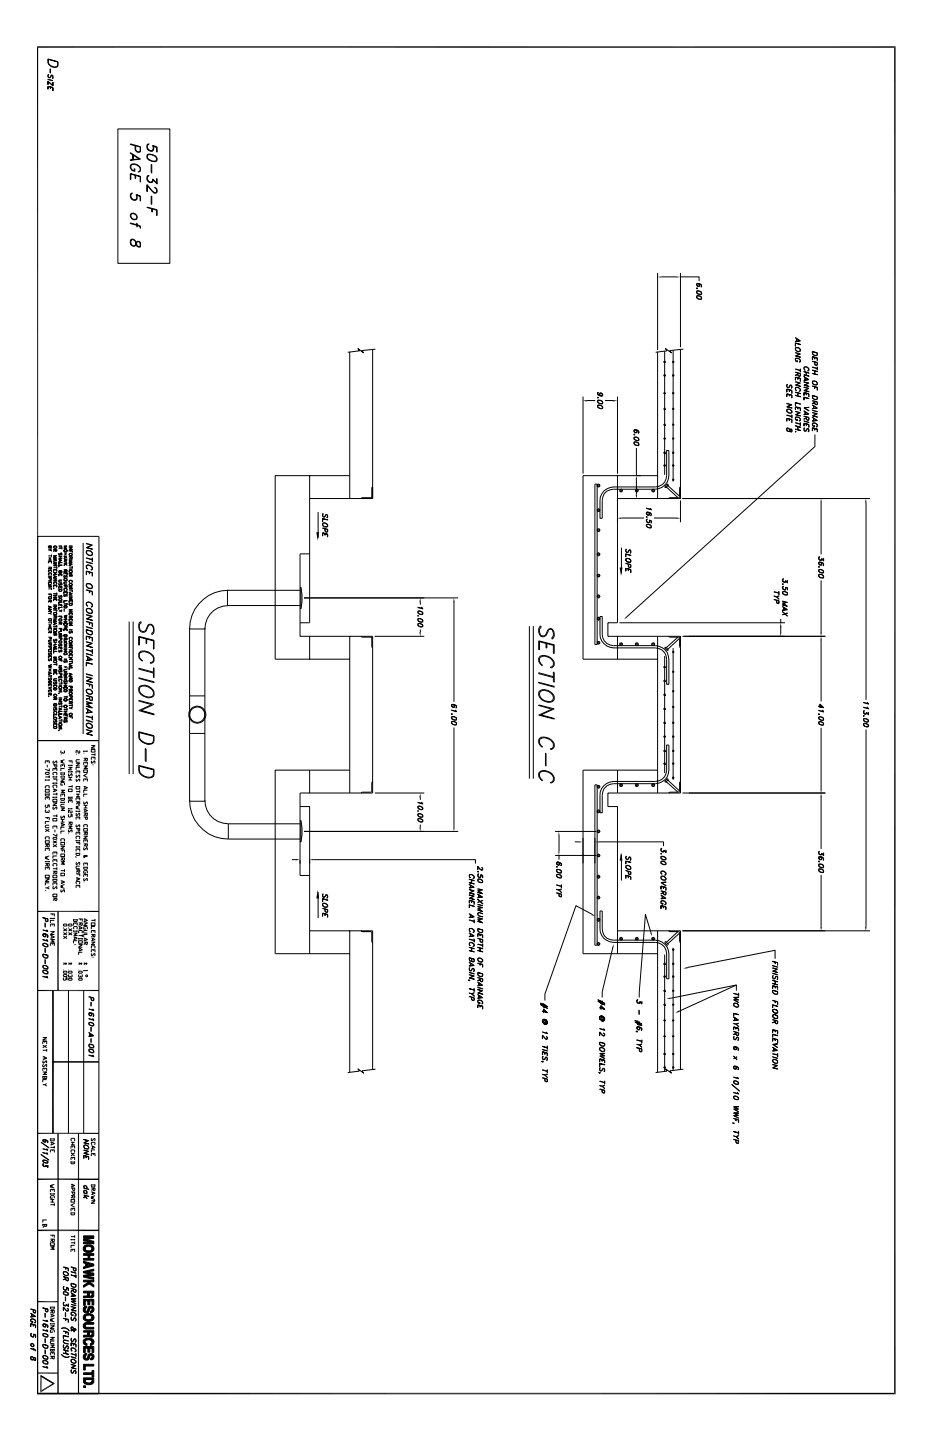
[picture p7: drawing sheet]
<svg xmlns="http://www.w3.org/2000/svg" width="279mm" height="432mm" viewBox="0 0 279 432" stroke-linecap="round" stroke-linejoin="round" font-family="sans-serif">
<path d="M11.1 14.1h257.4M268.3 13.9v404.2M17.4 273.3v23.7M15.9 297v42.9M17.4 339.9v77.9M11.3 353.6h18.3M11.3 368.9h18.3M11.1 417.9h257.4" fill="none" stroke="#000" stroke-width=".42"/>
<path d="M11.3 13.9v404.2M11.3 222.1h18.3v195.7M11.3 273.3h18.3M11.3 297h18.3M15.8 318.4h13.8M11.3 339.9h18.3M23.5 339.9v77.9M11.3 390.3h6.1M11.3 411.7h6.1M12.3 412.2v5.4" fill="none" stroke="#000" stroke-width=".34"/>
<g fill="none" stroke="#000" stroke-width=".3">
<path d="M14.3 17.7l3.1 .8v1a.88 .88 0 0 1-1.1 .7 2.07 2.07 0 0 1-2-2.5zM14.5 17.8l2.8 .8v.9a.78 .78 0 0 1-1 .6l-1.5-.7-.3-.6zM14.3 23.8l1.6 .4zM14.3 24.4v1l.1-1M14.3 25.9l1.6 .3v.9v-.8l-1.5-.3-.1 .7zM14.4 22.4l.2-.2-.2 .7 .4 .4 .6-.7h.3l.2 .9-.2 .1 .2-.6-.4-.4-.6 .7h-.3l-.3-.5zM15 20.6l.1 1.3zM15.1 26.1v.5l.1-.5M15.9 25.6v-.9v1l-1.6-1.3 1.6 1.3M15.9 27.1h.1M35.3 38.7h15.6v40.3h-15.6zM39.1 45.8l3 1.9-3 .4 2.6-.5z"/>
<path d="M39.1 52l3 .9v1.7l-.1-1.6-2.8-.8v1.6h-.1zM39.2 49.4a1.86 1.86 0 0 1 2.1 .1 1.86 1.86 0 0 1 .7 1.9l-.6 .2a.99 .99 0 0 0 .7-.9 .99 .99 0 0 0-.7-.9 1.43 1.43 0 0 0-2.2 0 1.1 1.1 0 0 0 1 1.4v-.6h.2v.8a1.36 1.36 0 0 1-1.2-2zM39.2 59.1a1 1 0 0 0 .8 .7 1 1 0 0 0 1-.3M39.5 58l-.3 .3M39.8 59.8a1.14 1.14 0 0 1-.1-1.9 1.18 1.18 0 0 0-.5 1.5 1.18 1.18 0 0 0 1.5 .6 1.2 1.2 0 0 0 .3-1.5l1 .4 .1 1.4v-1.5l-1.3-.5 .2 1.1-.6 .6M39.8 46.3v1.7M39.9 46.5v1.4M40.5 43.7l.2 1.5 .4 .4 .9-.1 .1-1.5-3-.9v.2l2.9 .8v1.2a.78 .78 0 0 1-.8 .2 .78 .78 0 0 1-.5-.7v-1.1M40.5 52.5v1h.2v-.9M44.1 55.5l2.1 2.4 .7-.1a1.03 1.03 0 0 0-.6-1.6l.6 .7-.1 .8a1.06 1.06 0 0 1-1.3-.6l-1.4-1.8v2.2v-1.9M44.1 46.4a2.36 2.36 0 0 1 3 1.2l-.2 .7a2.74 2.74 0 0 1-2.8-.7zM44.1 44.3a1.08 1.08 0 0 0 1.8 .5"/>
<path d="M44.1 46.5a2.34 2.34 0 0 1 2.8 .8M44.1 47.4a2.68 2.68 0 0 0 2.8 .7M44.1 53.8a1.1 1.1 0 0 0 1.4 .8l.3-.4M44.3 46.5l-.2 .3 .2 .8M44.5 43.2l-.4 .5M44.5 52.7l-.4 .4M44.7 45.1a1.08 1.08 0 0 1-.6-1 1.08 1.08 0 0 1 .6-1l-.4 .1a1.24 1.24 0 0 0 0 1.7 1.24 1.24 0 0 0 1.6 .2l.2-.4-.2-.9 1 .4v1.3l.2 .1v-1.5l-1.3-.5 .1 1.1-.1 .4-.5 .2M45.2 54.7l.5-.2 .1-.9 1.3 1.4M45.3 49.3h.2v2.6l-.2-.1zM45.3 58.8h.2v2.5h-.2zM45.8 53.8l1.3 1.4v-1.6h-.2v1.4M45.9 53.8l-.1 .8a1.2 1.2 0 0 1-1.5-.4 1.2 1.2 0 0 1 0-1.5l.4-.1v.2h-.4a1.32 1.32 0 0 0 .4 1.8"/>
<path d="M46.8 47.1l.1 .5-.1 .6M39.2 64.1a1.22 1.22 0 0 1 1.5 .1 1.22 1.22 0 0 1 .3 1.5 1.2 1.2 0 0 1-1.5-.1 1.2 1.2 0 0 1-.3-1.5zM39.2 73l.3 .5M39.4 71.9h.3a2.45 2.45 0 0 1 1.4 2l.9 .2a1.53 1.53 0 0 0-.3-1.7h-.6l-.6 1.1a.75 .75 0 0 1-1.1-.1l-.2-.5zM39.5 64.1a1.06 1.06 0 0 1 1.3 .3 1.06 1.06 0 0 1-.1 1.4 1.07 1.07 0 0 1-1.3-.4 1.07 1.07 0 0 1 .1-1.3zM39.5 71.9l-.3 .3M41 66.9l.1 1.1zM41.9 67.8l.2 .7-.1-.7-2.9-.9v.1l2.9 1M41.9 72.6l.1 .4-.1 1.1M42 72.8l-.6-.4-.3 .1a1.39 1.39 0 0 1-1 1.4 1.18 1.18 0 0 1-1-1 1.18 1.18 0 0 1 .6-1.2 2.19 2.19 0 0 1 1.4 2l.9 .3M44.1 62.1l3 .8v1.8l-.2-.1v-1.6zM45.5 62.6v.9l.2 .1v-1"/>
<path d="M197.1 81.8v23.2M198.3 83h4.5M204 83h5.6v1.3M204 81.8v22.3M208.8 86.4l.3 .1zM209 86.4h.1M208.9 87.3a.9 .9 0 0 1 1 0 .9 .9 0 0 1 .4 1 .9 .9 0 0 1-1.1-.1 .9 .9 0 0 1-.3-.9zM208.9 88.7a.9 .9 0 0 1 1 0 .9 .9 0 0 1 .4 1 .9 .9 0 0 1-1.1 0 .9 .9 0 0 1-.3-1zM208.9 85.2l.8-.1 .6 .5M208.9 85.5l.4 .4 .4-.2M208.9 87.3h.6l.8 .4M208.9 87.8l.6 .4h.8"/>
<path d="M208.9 88.8h.8l.6 .4M208.9 89.2l.8 .5 .6-.1M209 87.3v.6M209 88.8v.6M209.2 85.1l-.3 .2 .3 .5M209.3 85.1l.4 .4M209.4 85.1l.3 .5-.3 .3M209.6 85.1l.2 .5-.2 .3-.5-.1-.3-.5a.84 .84 0 0 1 1-.2 .84 .84 0 0 1 .5 1v-.1M210.2 85.5v.5M210.2 87.6v.6M210.2 89.1v.5M104.8 105.5v44"/>
<path d="M111.7 104.8v44.7M112.6 104.7l-4.1 .4 .5 .7-1.7-1.3 .4 .7-3.4 .4M174.8 118.9v23.1M179.2 119.1l.1 .2zM179.3 119.2h.1M179.2 117.8l.2-.1-.2 .6 .2 .2 1.2 .2a.51 .51 0 0 0-.2-.7 .51 .51 0 0 0-.7 .2l.2 .5M179.2 118.2l1.3 .6 .1-.3M179.3 117.7v.6M179.8 118.3l.4 .4M179.8 118.1l.4-.2 .4 .4M180.1 117.9l-.3 .3 .3 .5M180.3 117.9l.3 .5-.3 .4"/>
<path d="M185.1 118.9v23.1M197.1 105.5v44M199.1 108.3h.3v.4h-.3zM199.1 112.4h.3v.3h-.3zM199.1 117.7h.3v.4h-.3zM199.3 105.3v37.1M201.7 112.4l.3 .2-.2 .2zM201.7 108.3l.3 .2-.2 .3zM201.8 117.7l.2 .4-.4-.2zM201.8 105v39.4M204 104.8v44.7h-18.9M204.8 104.7l-4 .4 .5 .7-1.8-1.3 .4 .7-3.4 .4"/>
<path d="M235.8 116.6l1.6 .5v.9v-.9l-1.5-.4-.1 .9zM235.8 118.1l1.6 .4v.8v-.8l-1.5-.3-.1 .7zM235.9 115.3l.2-.1a.53 .53 0 0 0-.2 .6 .53 .53 0 0 0 .6 .3l.3-.6a.59 .59 0 0 1 .6 .3 .59 .59 0 0 1 0 .6l-.2 .1 .2-.3-.2-.7h-.4l-.1 .5a.54 .54 0 0 1-.8 .1 .54 .54 0 0 1 0-.8zM236.6 117v.4l.1-.4M236.6 118.3v.5l.1-.5M238.5 102.8l1.5 .5-1.5-.4v.9zM238.5 104.4a.91 .91 0 0 1 1-.1 .91 .91 0 0 1 .4 1l-.9 .1-.5-.5zM238.5 117.6l1.5 .5zM238.5 118.5l1.5 .5zM238.5 101.2l1.5 1-1.5 .2 1.2-.2zM238.5 105.7l1.5 .4-1.4 .6 1.4 .5-1.5-.5 1.2-.6zM238.5 107.5a.97 .97 0 0 1 1 0 .97 .97 0 0 1 .4 1l-.3 .1 .1-.1a.78 .78 0 0 0-.3-.9 .78 .78 0 0 0-.9 .1l.1 .6 .4 .1v-.3v.4l-.5-.4z"/>
<path d="M238.5 113.1l1.5 .3v1l-.1-.9-1.4-.3v.7zM238.5 114.4l1.5 .5-1.4 .6 1.4 .4-1.5-.4 1.2-.6zM238.5 116.3a.96 .96 0 0 1 1 0 .96 .96 0 0 1 .4 .9l-.3 .2 .2-.2a.83 .83 0 0 0-.4-.9 .83 .83 0 0 0-.9 .1l.3 .7-.3-.2zM238.5 104.4a.85 .85 0 0 1 1 0 .85 .85 0 0 1 .3 .9 .89 .89 0 0 1-1.3-.9zM238.8 101.5v.8M238.9 101.6v.7M239.1 111.9l.1 .7 .6 .2 .2-.8-1.5-.4 1.4 .5-.1 .6h-.5l-.1-.8M239.1 112.2l-.6 .4 .6-.3M239.1 113.3v.5l.1-.5M239.1 117.8v.9M239.2 117.8v1M239.9 111.1l-1.4-.5 1.4 .5"/>
<path d="M239.9 110.6l.1 1zM241 111.4l1.5 .5zM241 112.4l1.5 .4zM241 119.1l1.5 .4-1.4-.3-.1 .7zM241 112.9l1.5 .9-1.5 .2 1.3-.2zM241 114.5l1.5 .4-1.3 .6 1.3 .4-1.5-.4 1.3-.6zM241 116l1.5 .5-1.3 .6 1.3 .4-1.5-.4 1.3-.6zM241 117.7l1.5 .4v.9l-.1-.8-1.3-.5-.1 .9zM241 112.9h.1M241 114.5h.1M241.1 110.1v.6l.2 .4-.3-.6a.73 .73 0 0 1 .7-.6 .73 .73 0 0 1 .7 .6l.1 .5-.4 .2 .2-.1a.83 .83 0 0 0-.3-.9 .83 .83 0 0 0-.9-.1zM241.3 113.1v.9"/>
<path d="M241.4 113.3v.6M241.7 118v.4l.1-.4M241.7 111.7v.9M241.8 111.7v.9M243.5 111l1.6 .5zM243.5 112l1.6 .4zM243.5 105.4l1.6 .4v.5a.91 .91 0 0 1-1.2 .2 .91 .91 0 0 1-.4-1.1zM243.5 106.9l1.6 .4v.9l-.1-.8-1.4-.4-.1 .8zM243.5 115.7l1.6 .4v1l-.1-.9zM243.5 118.6l1.6 .4v.5a.91 .91 0 0 1-1.2 .2 .91 .91 0 0 1-.4-1.1zM243.5 108.3h.1M243.6 114.4a.82 .82 0 0 1 1.1 0 .82 .82 0 0 1 .1 1.1l-.9-.2-.4-.5z"/>
<path d="M243.6 114.4a.76 .76 0 0 1 1 0 .76 .76 0 0 1 .1 1l-.8-.2-.3-.3zM243.6 105.5l1.4 .4-.1 .6-1-.1-.3-.3zM243.6 118.7l1.4 .3-.1 .7-.4 .1-.8-.4zM244.2 107.2v.5l.1-.5M244.2 108.6l.1 .8 .7 .1 .1-.8-1.6-.4 1.5 .5-.1 .6h-.5l-.1-.8M244.2 116v.5l.1-.5M244.2 111.3v.9M244.3 111.3v.9M245 110.5l-1.5-.5 1.5 .5M245 110l.1 1zM176 120.1h2.4M179.2 120a.97 .97 0 0 1 1 .1 .97 .97 0 0 1 .4 .9l-1.2-.1-.2-.3z"/>
<path d="M179.2 121.5a.96 .96 0 0 1 1 .1 .96 .96 0 0 1 .4 .9l-.6 .1a.88 .88 0 0 1-.8-1.1zM179.2 120.1h.8l.6 .4M179.2 120.5l.8 .5h.6M179.2 121.5h.8l.6 .5M179.2 122.1l.8 .4 .6-.1M179.3 120.1v.6M179.3 121.5v.6M180.5 120.4v.6M180.5 121.9v.6M181.4 120.1h2.4M190 130.3l.3 .1zM190.2 130.3h.1"/>
<path d="M190.1 131.1a.79 .79 0 0 1 1 0 .79 .79 0 0 1 .2 1l-1.2-.4zM190.1 132.6a.9 .9 0 0 1 1 0 .9 .9 0 0 1 .4 1 .94 .94 0 0 1-1-.1 .94 .94 0 0 1-.4-.9zM190.1 129.1l.2-.2 .7 .1 .5 .4M190.1 129.3l.3 .4 .6-.2M190.1 131.2l.6-.1 .8 .4M190.1 132.6h.6l.8 .5M190.2 131.1v.6M190.2 132.6v.5M190.4 128.9l-.3 .3 .3 .5M190.5 128.9l.5 .4M190.6 128.9l.4 .4-.4 .5M190.8 129l.2 .2-.2 .6-.5-.1-.3-.4a.8 .8 0 0 1 1-.5 .8 .8 0 0 1 .5 .9l-.1 .2 .1-.6"/>
<path d="M190.8 134.3v8.3M191.5 131.5l-.2 .6-.6-.1-.6-.4M191.5 133l-.2 .6-.6-.1-.6-.4M199.1 122.5h.3v.2h-.3zM199.1 127.2h.3v.3h-.3zM199.1 131.4h.3v.2h-.3zM199.1 135.6h.3v.3h-.3zM199.1 139.4h.3v.4h-.3zM201.8 139.3l.2 .3-.2 .2-.2-.2zM201.8 135.5l.2 .3-.2 .2-.2-.2zM201.8 131.3l.2 .2-.2 .2-.2-.2zM201.8 127.1l.2 .3-.2 .2-.2-.2z"/>
<path d="M201.8 122.4l.2 .3-.2 .1-.2-.1zM235.8 122.9a.94 .94 0 0 1 1.1-.1 .94 .94 0 0 1 .5 1 1.04 1.04 0 0 1-1.6-.9zM235.8 121l1.6 .4-1.3 .6 1.3 .4-1.6-.4 1.4-.6zM235.8 125.4l1.6 .4v.9v-.8l-1.5-.4-.1 .8zM235.9 129l.2 .3M236 122.8a.89 .89 0 0 1 1.3 1 .89 .89 0 0 1-1.3-1zM236 128.4l.6 .3 .2 .7 .6 .1v-.8h-.6l-.2 .6h-.3l-.3-.1zM236.1 128.4l-.2 .2M236.6 125.7v.4l.1-.4M237.3 128.7v.8M237.4 124.9l-1.6-.5 1.6 .5M237.4 124.4v1z"/>
<path d="M237.4 128.8l-.6-.1v.5l-.5 .2-.4-.2-.1-.6a.66 .66 0 0 1 .8 0 .66 .66 0 0 1 .2 .7l.6 .1M238.5 120.7l1.5 .5-1.5-.4v.7zM238.5 127.6l1.5 .6zM238.5 128.7l1.5 .4zM238.5 129.3l.1 .2zM238.5 129.4h.1M238.5 122l1.5 .3v.9l-.1-.8-1.4-.3v.7zM238.5 123.3l1.5 .5-1.4 .5 1.4 .5-1.5-.5 1.2-.5zM238.6 125l1 .2 .4 .5-.1 .4-.3 .2 .2-.2a.83 .83 0 0 0-.4-.9 .83 .83 0 0 0-.9 .1v.5l.5 .2v-.3v.4l-.5-.3zM239.1 122.2v.5l.1-.5M239.1 128v.8M239.2 128v.8"/>
<path d="M239.9 127.1l-1.4-.4 1.4 .5M239.9 126.7l.1 .9zM241 122.3l1.5-.2-1.3 .2 1.3 .9zM241 123.2l1.5 1-1.5 .1 1.3-.2zM241 126.2l1.5 .5zM241 126.9l1.5 .4v.9l-.1-.9-1.3-.3-.1 .7zM241.2 128.2v1h.4l.4-.7h.3l.2 .4-.2 .6 .1-.2-.1-.7h-.3l-.2 .5a.52 .52 0 0 1-.8-.1 .52 .52 0 0 1 .2-.8zM241.3 123.4v.9M241.4 123.5v.7M241.7 125l.1 .8 .5 .2 .2-.8-1.5-.4 1.4 .4-.1 .8-.5-.2v-.8M241.7 125.4l-.7 .3 .7-.3M241.7 127.1v.5l.1-.5"/>
<path d="M243.5 121.4l1.6 1-1.6 .2 1.3-.3zM243.5 123l1.6 .5zM243.5 123.7l1.6 .4-1.4 .6 1.4 .4-1.6-.4 1.3-.6zM243.5 125.1l1.6 1-1.6 .2 1.3-.3zM243.5 128.2l1.6 .5v.8l-.1-.8-1.4-.4-.1 .9zM243.6 127v.6l.3 .2h.2l.1-.2v.3l-.5-.2-.2-.6a.79 .79 0 0 1 1.1-.1 .79 .79 0 0 1 .2 1.1h-.1a.78 .78 0 0 0 0-1.1 .78 .78 0 0 0-1.1 0zM243.9 121.6v1M243.9 125.4v.9M244 121.7v.8M244 125.4v.8M244.2 120.4l.1 .7 .6 .3 .2-.9-1.6-.4 1.5 .4-.1 .8-.5-.2-.1-.7M244.2 120.7l-.7 .3 .7-.2"/>
<path d="M244.2 128.5v.5l.1-.4M244.3 130.3v3.6l-56.4 51.1M92.8 149.5h18.9v-3.5l-.2 .4-.1 2.8h-2.8l-.2 .3M92.8 142.6v44.1h-2.9M95.4 153.6v7.7M96.7 155.5l1.5 .4-1.5-.3v.7zM96.7 156.9a1.04 1.04 0 0 1 1.5 .9 1.02 1.02 0 0 1-1.5-.3zM96.7 154.1l.2-.1-.1 .8 .3 .2 .6-.7a.54 .54 0 0 1 .6 .4 .54 .54 0 0 1-.3 .6l.2-.3-.2-.7h-.3l-.6 .8-.4-.3zM96.7 159.7l1.5 .5v.8v-.8l-1.5-.4v.9zM96.8 156.9a.89 .89 0 0 1 1.3 1 .85 .85 0 0 1-1-.1 .85 .85 0 0 1-.3-.9zM97.4 158.5l.1 .8 .6 .3 .1-.9-1.5-.4 1.5 .5-.1 .7-.5-.2-.1-.8M97.4 160v.5l.1-.4"/>
<path d="M104.8 142.6h-22.3v55.1h22.3M178.3 145.2h.7v48.1h-.7zM179.1 145.3h.6l.2 .3-.2 .3h-.6zM179.1 152.7l.3-.2 .3 .2 .2 .3-.2 .3h-.6zM179.1 158.6h.6l.2 .4-.2 .3h-.6zM185.1 142.6v44.1h-2.9v4.1h2.9M185.9 146.8h.6l.1 .3-.1 .3-.3 .1-.3-.1zM186.3 155.3h6.8M190.6 146.8h.6l.2 .3-.2 .3-.2 .1-.4-.1-.2-.3zM190.8 143.8v4.5M193.7 154.9l.3 .2zM193.7 152.4l1.5 .4-.2-.3 .3 .4z"/>
<path d="M193.9 155h.1M193.8 157.3a.79 .79 0 0 1 1.1 0 .79 .79 0 0 1 .1 1l-1.2-.4zM193.8 153.8l.5-.2 .9 .5M193.8 154l.4 .4 .5-.2M193.8 156.3l.4 .4 .5-.2M193.8 157.4l.6-.1 .8 .4M193.9 157.3v.6M194 155.8l-.2 .1M194.2 153.6l-.4 .3 .4 .5M194.2 156.7l-.4-.5 .3-.4-.2-.1-.2 .5 .5 .6 .5-.1v-.7l.5 .2 .1 .7v-.7l-.6-.3v.7l-.3 .1M194.3 153.6l.4 .4M194.3 153.6l.4 .5-.4 .4"/>
<path d="M194.5 153.7l.2 .2-.2 .6h-.3l-.5-.6a.78 .78 0 0 1 1.1-.3 .78 .78 0 0 1 .3 1.1l.1-.7M195.2 157.6l-.2 .7-.6-.1-.6-.4M195.5 146.8h.6l.2 .3-.2 .3-.2 .1-.4-.1-.1-.3zM196 155.3h6.8M197.1 142.6h-22.3v55.1h22.3M199.8 146l3.4 3.2M200.1 145.1l.3 .3-.8 .9-.3-.3zM200.2 145.6l3.5 3.2M200.5 142.5a4.2 4.2 0 0 1-4 4.2h-12.6a3.2 3.2 0 0 0-3.4 3.4v5.3h-.6v-5.2a4 4 0 0 1 4-4.2M200.5 142.6v-7.5h-.7v7.4a3.3 3.3 0 0 1-3.3 3.5h-12.7M201.8 143.6l.2 .2-.2 .3-.2-.3zM204 146l-.3 .4v2.8h-2.8l-.4 .3"/>
<path d="M204 150.1v6.5M204.6 149.5h56.2M246.2 150.7v15.6M259.6 150.7v59.2M11.3 160.8h18.4v61.2h-18.4zM14.5 166.7h.9zM14.5 167.3h.9zM14.5 167.9h.9zM14.5 170.1h.9zM14.5 176.6h.9zM14.5 180h.9zM14.5 164.9h.5l.4-.3-.4 .3z"/>
<path d="M14.5 168.2h.9v.6v-.5h-.8l-.1 .5zM14.5 171h.9h-.8v.5zM14.5 172.8l.9 .1zM14.5 174.6h.9h-.8v.5zM14.5 175.4h.9l-.7 .6h.7h-.9l.9-.6zM14.5 178.1h.9v.6v-.5zM14.5 170.1h.1M14.5 166.7h.1M14.5 174.1h.9M14.5 175.4h.1M14.5 176.6h.1M14.5 180h.1"/>
<path d="M14.6 179h.7l.1 .3-.1 .2h-.5zM14.6 171.9l.2 .5-.3-.1a.54 .54 0 0 1 .4-.5 .54 .54 0 0 1 .5 .1v.5l-.1-.6zM14.7 179h.7v.5a.46 .46 0 0 1-.6 .1 .46 .46 0 0 1-.1-.6zM14.9 164.1l.5 .2v-.6h-.9l.1 .6h.3l.1-.2M14.9 163.8v.4l-.2 .1-.1-.5h.8v.4h-.3l-.1-.4M14.9 168.3v.2l.1-.2M14.9 170.1l.1 .5h.4v-.5v.5h-.3l-.1-.5M14.9 170.3l-.4 .4 .4-.3M14.9 171v.2l.1-.2M14.9 173.3l.1 .4h.4v-.5h-.9l.9 .1v.3l-.3 .1-.1-.4M14.9 174.6v.2l.1-.2M14.9 178.2v.2l.1-.2"/>
<path d="M14.9 180v.3l.4 .3 .1-.6-.1 .5-.3-.2v-.3M14.9 167.3v.6M15 164.9l.4 .3zM15 167.3v.6M15.4 171v.5zM15.4 174.6v.5zM15.4 178.7h.1M15.4 166.3v.6M15.4 176.3v.6M15.4 168.8h.1M15.4 171.5h.1M15.4 175.1h.1"/>
<path d="M16 170.2h1zM16 176.4l.2 .1zM16 178.6l1 .1zM16 179.2l1 .1zM16 164.7h1v.4l-.3 .2-.2-.5 .1 .4h.4v-.4zM16 166.6h1l-.8 .3 .8 .5h-1l.8-.1-.8-.4 .8-.2zM16 167.6l1 .3-1 .4 .9-.4zM16 169h1l-.8 .6h.8h-1l.9-.6zM16 171.7h1l-.8 .6h.8h-1l.9-.6zM16 172.5l1 .4-1 .4 .9-.4zM16 173.5h1l-.8 .6 .8 .1h-1l.9-.6zM16 174.8l.3-.2h.5l.2 .4-.2 .2 .2-.5-.5-.1-.4 .1 .2 .5z"/>
<path d="M16 175.5h1v.6v-.5h-.9l-.1 .5zM16 167.6h.1M16 168.6h1M16 169h.1M16 170.2h.1M16 171.7h.1M16.1 163.9l.5-.2 .4 .2v.3l-.5 .2-.4-.2zM16.1 176.4h.1M16.1 170.8l-.1 .5v-.5h1v.5v-.5M16.1 179.6l-.1 .5v-.5h1v.5v-.5M16.3 163.7h.5l.2 .4-.2 .3h-.5l-.3-.3zM16.3 167.7v.5"/>
<path d="M16.3 172.7v.5M16.4 167.7v.5M16.4 172.7v.4M16.5 170.8v.3zM16.5 175.6v.2zM16.5 178.7v.5zM16.5 179.6v.4zM16.5 165l-.5 .3 .5-.2M17 169.9v.6zM17 178h-1l1 .1M17 177.8v.6zM17.6 166.8h1z"/>
<path d="M17.6 167.4h1zM17.6 168.7h1h-1v.5zM17.6 169.5h1h-1v.5zM17.6 163.7l1 .1zM17.6 167.7l1 .3-1 .5 .8-.5zM17.6 172.1h1v.6l-.1-.5h-.9v.5zM17.6 174h1h-.7l-.3 .2 .3 .4h.7h-.9zM17.6 175l.1 .5 .5-.6 .4 .4-.2 .2 .1-.5-.2-.1-.3 .6h-.3zM17.6 175.8h1v.6l-.1-.5h-.9v.5zM17.6 176.7h1a.56 .56 0 0 1-.3 .5 .56 .56 0 0 1-.6 .1zM17.6 176.8h.9v.4l-.7 .1zM17.6 167.7h.1"/>
<path d="M17.7 179.5a.45 .45 0 0 1 .6 0 .45 .45 0 0 1 .1 .6h-.7zM17.7 165.8v.6l.5-.6 .4 .5-.2 .1 .1-.5-.2-.1-.3 .6h-.3zM17.7 178.5l-.1 .5a.47 .47 0 0 0 .7-.5l.3 .3-.2 .4v-.6l-.5 .6-.3-.1zM17.8 179.5l.7 .1v.5h-.7l-.2-.2zM17.8 167.8v.5M17.9 167.9v.4M18.1 171.6l.4 .2 .1-.6h-1l.1 .6 .5-.2M18.1 171.2l-.2 .6-.3-.2v-.4h.9l-.1 .6-.2-.1v-.5M18.1 172.2v.2l.1-.2M18.1 175.9v.3l.1-.3M18.1 166.8v.6M18.2 166.8v.6"/>
<path d="M18.5 164.3h-.9l.9 .1M18.5 164.1l.1 .5zM19.2 165l.2-.2 .7 .2a.43 .43 0 0 1-.4 .5 .43 .43 0 0 1-.4-.5l.5-.2 .3 .5-.7 .2-.2-.2zM19.2 165.8h.9zM19.2 166.4h.9zM19.2 169.5l.5-.4zM19.2 171.8h.9v.5v-.5zM19.2 171.8v.5zM19.2 173.6a.59 .59 0 0 1 .9 .1 .52 .52 0 0 1-.3 .5 .52 .52 0 0 1-.6-.2zM19.2 176.1l.4-.3zM19.2 163.7h.9l-.8 .4 .8 .4h-.9l.7-.1-.7-.3 .7-.3zM19.2 166.8l.9 .3-.9 .3 .8-.3z"/>
<path d="M19.2 167.9l.9-.3-.8 .3 .8 .2-.8 .3 .8 .2-.9-.2 .8-.3zM19.2 168.9l.9 .1zM19.2 172.7l.1-.2-.1 .4 .3 .2 .5-.6 .1 .6-.1-.5-.6 .6-.2-.1zM19.2 174.6h.9h-.7l-.2 .2 .2 .3h.7h-.9zM19.2 176.6l.7-.2 .2 .2-.2 .5 .1-.2a.44 .44 0 0 0-.3-.5 .44 .44 0 0 0-.5 .3l.2 .4-.2-.2zM19.2 177.3h.9v.6v-.5h-.9v.5zM19.2 178.3l.1-.1v.6h.2l.5-.6 .1 .6-.1-.5h-.2l-.4 .6-.2-.1zM19.2 166.8h.1M19.3 173.6l.6-.1 .2 .4-.2 .2h-.5l-.2-.2zM19.4 166.8v.6zM19.5 169l.6 .6-.5-.6M19.6 170.9l.2 .5 .3-.1v-.5h-.9l.9 .1-.1 .4h-.3v-.4"/>
<path d="M19.6 171.1l-.4 .3 .4-.2M19.6 171.8v.3l.1-.3M19.6 175.6l.1 .5h.3l.1-.6h-.9l.9 .1-.2 .5-.2-.1v-.4M19.6 177.4v.3l.1-.3M19.6 165.8v.6M19.7 165.8v.6M20.1 172.3h.1M20.1 177.9h.1M20.7 167.5l.5-.2zM20.7 170.1h.9zM20.7 175.2l.4-.3 .6 .3a.52 .52 0 0 1-.5 .5 .52 .52 0 0 1-.5-.5zM20.7 177.2h.9z"/>
<path d="M20.7 163.7l1 .1zM20.7 164.1h1l-.8 .6 .8 .1h-1l.8-.6zM20.7 165.2h1v.5l-.1-.5zM20.7 166.9h1v.5l-.4 .1-.1-.5 .2 .5 .2-.1v-.4zM20.7 167.9h1l-.8 .3 .8 .4h-1l.8-.1-.8-.3 .8-.3zM20.7 168.9l1 .3-1 .4 .8-.4zM20.7 172.1h1l-.8 .6h.8h-1l.8-.6zM20.7 174.2a.47 .47 0 0 1 .6-.2 .47 .47 0 0 1 .2 .6v-.6l-.7 .1 .1 .5zM20.7 176h1l-.8 .6h.8h-1l.8-.6zM20.7 177.7l1 .3-1 .4 .8-.4zM20.7 179h1l-.8 .6 .8 .1h-1l.8-.6zM20.7 165.2h.1"/>
<path d="M20.7 168.9h.1M20.7 170.1h.1M20.7 170.7h1M20.7 172.1h.1M20.7 176h.1M20.7 177.2h.1M20.7 177.7h.1M20.7 178.7h1M20.8 166.1l.7-.1 .1 .3-.1 .3h-.6zM20.8 171.2l.7-.1 .1 .3-.1 .3h-.6zM20.8 175.1l.5-.1 .3 .3-.1 .3h-.6zM20.9 171.1a.48 .48 0 0 1 .7-.1 .48 .48 0 0 1 0 .7 .48 .48 0 0 1-.7 0l-.2-.2z"/>
<path d="M20.9 177.8v.5zM20.9 169v.5v-.5M21.2 165.2v.3zM21.6 169.8l.1 .6zM21.6 176.9l.1 .6zM24.9 162.8v57.3M25.9 163l1.8 .5-1.6 .7 1.6 .5-1.8-.5 1.6-.7zM25.9 168.5l1.8 .5zM25.9 171.2l1.8 .6v1l-.1-1-1.7-.5v1zM25.9 176.8l1.8 .5v1.1l-.1-1zM25.9 165.2a1.1 1.1 0 0 1 1.3 0 1.1 1.1 0 0 1 .4 1.2 1.1 1.1 0 0 1-1.2 0 1.1 1.1 0 0 1-.5-1.2zM25.9 175.1a1.03 1.03 0 0 1 1.4 .1 1.03 1.03 0 0 1 .2 1.3 1.17 1.17 0 0 1-1.6-1.4z"/>
<path d="M25.9 169.6a1.16 1.16 0 0 1 1.3 0 1.16 1.16 0 0 1 .4 1.2l-.3 .2a.73 .73 0 0 0 .4-.8 .73 .73 0 0 0-.7-.6l-.5-.1-.5 .1-.1 .5 .4 .6-.4-.6zM26 165.2a1.04 1.04 0 0 1 1.2 .1 1.04 1.04 0 0 1 .3 1.1 1.04 1.04 0 0 1-1.1-.1 1.04 1.04 0 0 1-.4-1.1zM26 175.1a1.04 1.04 0 0 1 1.2 .1 1.04 1.04 0 0 1 .3 1.1 1.04 1.04 0 0 1-1.1 0 1.04 1.04 0 0 1-.4-1.2zM26.8 171.5v.6l.1-.5M26.8 177.2v.6l.1-.6M27.6 167.8l-1.7-.5 1.7 .6M27.6 167.3l.1 1.2zM68.4 177a11.6 11.6 0 0 0-11.6 11.6h4.6M89.9 176.2h.3v6.3M89.9 177h-21.7v4.6M90.2 176.2l.3 2.1v2.1l-.3 2.1h-.3M91.1 179.3h46.3"/>
<path d="M92.8 166.1h-2.9v24.7h2.9M179.1 178.5l.3-.1 .3 .1 .2 .4-.2 .2-.3 .2-.3-.2zM179.1 165.9l.3-.2 .3 .2 .2 .3-.2 .3-.3 .2-.3-.2zM179.1 172.3h.6l.2 .3-.2 .3-.3 .1-.3-.1zM186.3 164.2v7.8M187.6 166.1l1.5 .5-1.4-.4-.1 .7zM187.6 170.4l1.5 .3v1v-.9l-1.4-.3-.1 .7zM187.7 167.5a.88 .88 0 0 1 .9 0 .88 .88 0 0 1 .4 1 .83 .83 0 0 1-.9 0 .83 .83 0 0 1-.4-.9 .81 .81 0 0 1 1 .1 .81 .81 0 0 1 .2 .9l-.9-.1-.4-.6zM187.7 164.7l.1-.1-.1 .3 .1 .7h.4l.4-.7h.3l.2 .2-.2 .8a.52 .52 0 0 0 .2-.6 .52 .52 0 0 0-.5-.3l-.4 .7a.59 .59 0 0 1-.6-.3 .59 .59 0 0 1 .1-.7zM188.3 169.2l.2 .9h.6v-.8l-1.5-.4 1.5 .5-.1 .7-.5-.1-.1-.8M188.3 170.7v.4l.1-.4M189.1 171.7h.1"/>
<path d="M232.8 180l.1 .7 .1 .3h.5v-.9l-1.5-.4 1.5 .5v.7h-.5l-.1-.8M232.9 179l.6 .7-.6-.7-.9-.3 .9 .3 .6-.4-.6 .4M233.5 177.8l-1.5-.4 1.5 .5M233.5 177.3v1.1zM234.6 175.1l.2 .1zM234.7 175.1h.1M234.6 177.4l.6-.1 .6 .3 .3 .2v.6a.96 .96 0 0 1-1-.1 .96 .96 0 0 1-.5-.9zM234.6 174.1l.5 .5 .4-.2M234.6 176.4l.5 .4 .5-.1M234.6 177.5l.6-.1 .9 .5M234.6 177.9a1.12 1.12 0 0 0 1.5 .4M234.7 177.4v.6"/>
<path d="M234.8 173.6l-.2 .2M234.8 175.9l-.2 .2M235 176.8l-.4-.5 .3-.5a.58 .58 0 0 0-.2 .9 .58 .58 0 0 0 .9 .1v-.6l.5 .1-.6-.2 .1 .5-.4 .2M235.2 174.6l.2-.1 .1-.5 .6 .8M235.5 174.1l.6 .7v-.8v.7M235.6 174.2v.1a.54 .54 0 0 1-.9 .1 .54 .54 0 0 1 .2-.9l-.3 .5 .4 .6M236 177.8v.6M236.1 176.3v.7zM245.4 169.9l.2 .1v.1zM245.6 170h.1M245.5 170.8a.79 .79 0 0 1 1 0 .79 .79 0 0 1 .2 1h-.6a.68 .68 0 0 1-.7-.8zM245.5 172.3a.9 .9 0 0 1 1 0 .9 .9 0 0 1 .3 1 .94 .94 0 0 1-1-.1 .94 .94 0 0 1-.3-.9z"/>
<path d="M245.5 167.5l.3 .4 .5-.1M245.5 168.8l.4-.2 .9 .4M245.5 169l.3 .4 .5-.2M245.5 170.9l.6-.1 .7 .4M245.5 171.3l.8 .5 .5-.1M245.5 172.3h.6l.7 .4M245.6 170.8v.6M245.6 172.3v.6M245.6 167l-.1 .2M245.8 168.5l-.3 .4 .3 .5M245.9 168.6l.4 .4M246 167.9h.2l.1-.5 .6 .8"/>
<path d="M246 168.6l.3 .4-.3 .5M246.2 168.7l.1 .2-.1 .6h-.4l-.4-.6a.78 .78 0 0 1 1-.3 .78 .78 0 0 1 .4 1v-.6M246.2 174v15.5M246.3 167.5l.6 .7v-.8l-.1 .7M246.3 167.6v.3l-.5 .1-.3-.3v-.7l.2-.1-.2 .5 .3 .5M246.8 171.2v.6M246.8 172.6l-.1 .7-.6-.1-.6-.4M14.5 180.5l.4-.3zM14.5 185.7a.54 .54 0 0 1 .9 0v.4a.52 .52 0 0 1-.5 .1 .52 .52 0 0 1-.4-.5zM14.5 186.7h.9zM14.5 187.3h.9zM14.5 187.9h.9z"/>
<path d="M14.5 189.2h.9zM14.5 189.7l.4-.2zM14.5 191.1h.9zM14.5 193.5l.4-.2zM14.5 181.7l.9 .4-.9 .3 .9-.3zM14.5 182.7h.9l-.7 .6 .7 .1h-.9l.9-.6zM14.5 183.9h.5l.4-.3-.4 .3zM14.5 188.3h.9v.6v-.5h-.8l-.1 .5zM14.5 196.6h.9v.6v-.5h-.8l-.1 .5zM14.5 199.6l.9-.2-.7 .2 .7 .3-.7 .1 .7 .3-.9-.3 .9-.1zM14.5 181.7h.1M14.5 186.7h.1"/>
<path d="M14.5 189.2h.1M14.5 191.1h.1M14.6 185.6h.7l.1 .3-.1 .3h-.5zM14.6 194.9l.7-.1 .1 .2a.44 .44 0 0 1-.5 .5 .44 .44 0 0 1-.3-.6 .47 .47 0 0 1 .5-.2 .47 .47 0 0 1 .3 .4l-.1 .3h-.5zM14.6 192.1l.1 .4 .7 .1h-.6l-.3-.3 .2-.3h.7zM14.6 195.8v.5h.2l.6-.6v.6v-.3l-.2-.2-.5 .6zM14.6 197.6v.5h.2l.6-.6v.6v-.5h-.2l-.5 .6zM14.8 181.8v.5zM14.9 188.4v.2l.1-.2M14.9 189.2l.1 .5h.4v-.5v.5h-.3l-.1-.5M14.9 191.1v.4l.5 .1v-.5v.5l-.4-.1v-.4M14.9 193v.3l.5 .2v-.6h-.9l.9 .1-.1 .5-.3-.2v-.3"/>
<path d="M14.9 193.9v.4l.5 .1v-.5h-.9h.9l-.1 .5-.3-.1v-.4M14.9 196.7v.3l.1-.3M14.9 187.3v.6M15 183.9l.4 .4zM15 187.3v.6M15.4 188.9h.1M15.4 186.4v.6M15.4 197.2h.1M16 185.2l.5-.2zM16 192.7h1zM16 193.3h1zM16 194.5l1 .1h-.9l-.1 .5z"/>
<path d="M16 195.3l1 .1h-.9l-.1 .5zM16 199.3h1zM16 181.4l1 .1zM16 181.8h1l-.8 .6 .8 .1h-1l.9-.6zM16 182.8h1v.6v-.5zM16 184.6h1v.6l-.5-.1v-.4l.2 .5 .3-.1v-.4zM16 185.6h1l-.8 .4 .8 .3h-1l.8-.1-.8-.2 .8-.4zM16 186.6l1 .3-1 .4 .9-.4zM16 188.4h1zM16 189.8h1l-.8 .6h.8h-1l.9-.6zM16 193.5l1 .4-1 .4 .9-.4zM16 197.1h1l-.8 .6h.8h-1l.9-.6z"/>
<path d="M16 199.3h.1M16 189.8h.1M16 197.1h.1M16.1 183.8h.9v.4h-.9zM16.1 188.9a.46 .46 0 0 1 .7-.2 .46 .46 0 0 1 .1 .6 .46 .46 0 0 1-.7 .1zM16.1 188.9h.9v.4h-.9zM16.1 198.2l.7-.1 .2 .4-.7 .2zM16.1 191.7v.5h.4l.3-.5 .2 .4-.1 .2 .1-.6h-.3l-.5 .6zM16.3 186.7v.6M16.3 193.6v.6M16.4 186.7v.5M16.4 193.7v.4"/>
<path d="M16.5 182.9v.3zM16.5 192.7v.6zM17 187.8h-1h1M17 187.5v.6zM17 198.9v.6zM17.6 180.6h1h-1v.5zM17.6 181.3v.5zM17.6 182.2h1h-1v.5zM17.6 185.7l.7-.1 .3 .4-.3 .2h-.5zM17.6 190.9l.5-.3zM17.6 194.1v.5zM17.6 197l.6-.3 .4 .5-.3 .3h-.5z"/>
<path d="M17.6 181.3h1v.5l-.1-.5zM17.6 183.2h.6l.4-.4-.4 .4zM17.6 184.8h1v.5l-.1-.5zM17.6 189.5l1-.1h-.7l-.3 .2 .3 .4h.7h-.9zM17.6 194.1h1v.5l-.1-.5zM17.6 197.8h1v.5l-.1-.5zM17.6 184.8h.1M17.6 190.4h.1M17.6 197.8h.1M17.6 199.6h1M17.7 193.1l-.1 .4a.47 .47 0 0 0 .7-.4l.3 .2-.2 .5v-.6l-.5 .6-.3-.1zM17.7 194.9l-.1 .4a.47 .47 0 0 0 .7-.4l.3 .2-.2 .4v-.5l-.7 .5z"/>
<path d="M17.8 192.2h.5l.3 .4-.3 .2h-.5l-.2-.1zM18.1 181.3v.3l.1-.3M18.1 184.8v.2l.1-.2M18.1 186.7l.1 .5h.3l.1-.6h-1l.9 .1-.1 .5-.2-.1v-.4M18.1 186.8l-.5 .4 .5-.3M18.1 188.5l.1 .5h.3l.1-.6h-1l.9 .1-.1 .5-.2-.1v-.4M18.1 190.4l.1 .5 .2 .1 .2-.6h-1h.9v.5h-.3v-.5M18.1 191.3l.1 .5h.3l.1-.6h-1l.9 .1-.1 .5-.2-.1v-.4M18.1 194.1v.3l.1-.3M18.1 197.8v.4l.1-.4M18.2 183.2l.4 .3zM19.2 180.1h.9h-.9v.5z"/>
<path d="M19.2 182.6l.1 .1-.1 .1zM19.3 182.7h.1M19.2 183.1l.1 .1-.1 .1zM19.3 183.2h.1M19.2 185.7l.9 .1zM19.2 186.3l.9 .1zM19.2 188.2l.4-.3zM19.2 200h.9zM19.2 181.7h.9v.4l-.6 .2-.3-.2zM19.2 181.7h.9a.47 .47 0 0 1-.5 .6 .47 .47 0 0 1-.4-.6zM19.2 184.8l.9-.3-.8 .3 .8 .2-.8 .2 .8 .3-.9-.3 .8-.2zM19.2 186.7h.9v.6v-.5h-.9v.5z"/>
<path d="M19.2 188.5h.9v.6v-.5h-.9v.5zM19.2 190.4h.9v.4l-.7 .2-.2-.2v-.4a.48 .48 0 0 0 .4 .6 .48 .48 0 0 0 .5-.6zM19.2 192.2l.9 .3-.9 .3 .8-.3zM19.2 193.3l.9-.3-.8 .3 .8 .2-.8 .3 .8 .2-.9-.2 .8-.3zM19.2 194.3l.9 .1zM19.2 194.7h.9l-.8 .6 .8 .1h-.9l.8-.6zM19.2 195.9l.7-.2 .2 .2-.2 .5 .2-.3a.47 .47 0 0 0-.5-.4 .47 .47 0 0 0-.4 .4l.1 .2 .3-.2v.3l-.4-.2zM19.2 198.1l.1-.1-.1 .4 .2 .2 .6-.6v.7v-.6h-.2l-.4 .6-.2-.2zM19.2 192.2h.1M19.2 197.7h.9M19.2 200h.1M19.4 192.2v.6z"/>
<path d="M19.6 186.8v.3l.1-.3M19.6 187.7l.1 .5h.3l.1-.6h-.9l.9 .1-.2 .5-.2-.1v-.4M19.6 188.6v.3l.1-.3M19.6 191.4l.2 .5 .3-.1v-.5h-.9l.9 .1-.1 .4h-.3v-.4M19.6 191.6l-.4 .3 .4-.2M19.6 200v.2l.1-.2M19.6 185.8v.5M19.7 185.8v.5M20.1 200v.5zM20.1 181.1h-.9l.9 .1M20.1 180.8v.6M20.1 187.3h.1"/>
<path d="M20.1 189.1h.1M20.7 182.8l1 .1zM20.7 183.4l1 .1zM20.7 198.3h.9zM20.7 180.1h1v.5l-.1-.5h-.8l-.1 .5zM20.7 180.9h1a.56 .56 0 0 1-.2 .6 .56 .56 0 0 1-.6 0zM20.7 184.7h1v.3l-.3 .3-.2-.5 .1 .4h.2l.1-.4zM20.7 186.5l1 .1zM20.7 186.9h1l-.8 .6h.8h-1l.8-.6zM20.7 193.1h1l-.8 .6h.8h-1l.8-.6zM20.7 194.1h1v.5l-.1-.5zM20.7 194.9l1 .1z"/>
<path d="M20.7 195.3h1a.56 .56 0 0 1-.2 .6 .56 .56 0 0 1-.6 0zM20.7 197.2h1l-.8 .5h.8h-1l.8-.5zM20.7 199.3l1 .3-1 .4 .8-.4zM20.7 186.9h.1M20.7 188.9h1M20.7 193.1h.1M20.7 194.1h.1M20.7 197.2h.1M20.7 198.3h.1M20.7 198.9h1M20.7 199.3h.1M20.8 192.2l.5-.1 .3 .3-.5 .4-.3-.2z"/>
<path d="M20.8 181h.8v.2l-.1 .3h-.6zM20.8 183.9l-.1 .5v-.5h1v.5l-.1-.5M20.8 185.6l-.1 .6v-.6h1v.6l-.1-.6M20.8 189.3v.5h.3l.4-.6 .2 .4-.2 .3 .1-.4-.2-.2-.5 .6zM20.8 191.2l.1 .5a.39 .39 0 0 1 0-.5 .39 .39 0 0 1 .6 0 .39 .39 0 0 1 0 .5l.1-.1-.1-.5zM20.8 195.4h.8v.2l-.1 .3h-.6zM20.8 196.3l-.1 .5v-.5h1v.5l-.1-.5M20.9 192.1h.6l.2 .4-.2 .3h-.6l-.2-.3zM20.9 199.4v.5zM21.2 180.1v.3zM21.2 182.9v.5zM21.2 183.9v.3z"/>
<path d="M21.2 185.6v.4zM21.2 194.1v.3zM21.2 196.3v.3zM21.2 185l-.5 .3 .5-.3M21.6 198.1l.1 .6zM25.9 198.6l1.8 .6-1.8-.4v.9zM25.9 184.3l1.8 .5-1.6 .8 1.6 .5-1.8-.5 1.6-.7zM25.9 186.3l1.8 .5v1.1l-.1-1zM25.9 187.9l1.8 .6zM25.9 188.8l1.8 .5v.7a1.11 1.11 0 0 1-1.8-.5zM25.9 190.7l1.8 .5v1.1l-.1-1.1-1.7-.4v1zM25.9 192.4l1.8 .5-1.6 .8 1.6 .5-1.8-.5 1.6-.8z"/>
<path d="M25.9 196l1.8 .6zM25.9 196.6l1.8 1.2-1.8 .3 1.6-.4zM25.9 182.6a1.03 1.03 0 0 1 1.4 0 1.03 1.03 0 0 1 .2 1.3 1.17 1.17 0 0 1-1.6-1.3zM25.9 188.9l1.7 .5-.1 .7a1.13 1.13 0 0 1-1.2-.1 1.13 1.13 0 0 1-.4-1.1zM26 182.6a1.04 1.04 0 0 1 1.2 .1 1.04 1.04 0 0 1 .3 1.1 1.04 1.04 0 0 1-1.1-.1 1.04 1.04 0 0 1-.4-1.1zM26.1 180.6a1.17 1.17 0 0 1 1.5 1.3l-.3 .2 .2-.2a.93 .93 0 0 0-.4-1.1 .93 .93 0 0 0-1.2 .1l.4 .9-.2-.1a.7 .7 0 0 1 0-1.1zM26.3 196.9v1.1M26.4 197v.9M26.8 186.7l.1 .6v-.6M26.8 191.1v.5l.1-.5M27.6 195.3l-1.7-.5 1.7 .6M27.6 194.7l.1 1.3z"/>
<path d="M38.7 186.4v45.7M39.9 186.4v45.7M41.6 190.8l4.6 1.2v2.6h-.2v-2.4l-4.2-1.1v2.3h-.2zM41.8 186.7l.5-.3v.4l-.3 .2a1.54 1.54 0 0 0 .9 2.4l.7-.3 .6-1.3a.89 .89 0 0 1 1.3-.5 2.42 2.42 0 0 1 .5 2.7l-.5 .3v-.4l.3-.2a1.57 1.57 0 0 0-.7-2.4 2.29 2.29 0 0 0-1.3 1.9l-.9 .4a1.92 1.92 0 0 1-1.1-2.9zM41.8 195.6a3.1 3.1 0 0 1 4.4 1.6l-.2 1.3-.9 .4v-.2l.4-.1 .5-.5a2.63 2.63 0 0 0-1.5-2.3 2.63 2.63 0 0 0-2.7 .3 2.28 2.28 0 0 0 .9 2.2 1.88 1.88 0 0 1-.9-2.7zM43.8 191.6v1.3h.2v-1.2M56.8 188.4v51.9h4.6M61.4 188.3v52M68.1 181.6h21.8M68.5 181.6a7 7 0 0 0-7.1 7.1M92.8 190.8h18.9v43.6M92.8 190.8v6.9"/>
<path d="M104.8 190.8v47M108.3 190.8l.3 .3h2.8l.1 2.8 .2 .3M112.3 190.8h14.9M125.3 184.6l.1 .2zM125.3 182.1l1.3 .3-.2-.3 .4 .5zM125.3 183.3a.92 .92 0 0 1 1.4 .9 .88 .88 0 0 1-1 0 .88 .88 0 0 1-.4-.9zM125.3 184.7h.1M125.3 185.6a.92 .92 0 0 1 1.4 .9 .88 .88 0 0 1-1 0 .88 .88 0 0 1-.4-.9zM125.3 187a.92 .92 0 0 1 1.4 .9 .88 .88 0 0 1-1 0 .88 .88 0 0 1-.4-.9zM125.3 183.4l.5-.1 .9 .4M125.3 183.3v.6M125.3 183.8l.8 .4 .6-.1"/>
<path d="M125.3 186.1l.8 .4 .6-.1M125.3 187.1l.5-.1 .9 .4M125.3 187v.6M125.3 187.5l.8 .4 .6-.1M126 180.6v.7M126 188.8v.7M126.6 183.6v.6M126.6 185.9v.6M126.6 187.3v.6M126.7 186l-.6-.4-.6-.1-.2 .7M136.1 180.6v29.8M158.7 187.8v45.7"/>
<path d="M159.9 187.8v45.7M161.5 192.2l4.6 1.1v2.7l-.2-.1v-2.4l-4.2-1.1v2.4h-.2zM161.7 188l.5-.3-.2 .7a1.94 1.94 0 0 0 .2 2.2l.6 .1 .7-.2 .6-1.4a1.02 1.02 0 0 1 1.4-.5 2.02 2.02 0 0 1 0 3.1v-.5a1.64 1.64 0 0 0 0-2.4h-.9l-.2 .4a1.95 1.95 0 0 1-1.6 1.8 1.92 1.92 0 0 1-1.1-3zM161.7 197a2.92 2.92 0 0 1 4.4 2.4l-.6 .8-.5 .1v-.3l.6-.2a1.77 1.77 0 0 0-1.2-2.7l-1.1-.4-1.3 .4a2.27 2.27 0 0 0 .6 2.5 1.95 1.95 0 0 1-.9-2.6zM163.7 192.9v1.4h.2v-1.3M179.1 185.2l.3-.2 .3 .2 .2 .3-.2 .3-.3 .2-.3-.2zM179.1 192.4h.6l.2 .4-.2 .2-.3 .2-.3-.2zM183.8 194.3h12.7a3.4 3.4 0 0 1 3.3 3.4v7.5h.7v-7.5M183.9 194.3a4.2 4.2 0 0 1-4-4.2v-5.2h.6v5.3a3.3 3.3 0 0 0 3.4 3.4h12.6a4 4 0 0 1 4 4.1M185.1 190.8h18.9v3.4M185.1 190.8v6.9M185.7 186.7h49.6"/>
<path d="M185.9 192.8h.6l.1 .4-.1 .3h-.6zM190.6 192.8h.6l.2 .4-.2 .3h-.6l-.2-.3zM195.5 192.8h.6l.2 .4-.2 .3h-.6l-.1-.3zM197.1 190.8v47M199.1 199.9h.3v.3h-.3zM199.3 194.3l.3-.3 .8 .9-.3 .2zM199.3 196.7v35.1M200.6 190.8l.3 .3h2.8v2.8l.3 .3M201.8 195.3l.2 .2-.2 .2-.2-.2zM201.8 194.4v39.4M203.2 191.1l-3.4 3.1M203.7 191.4l-3.5 3.3"/>
<path d="M204 194.2v43.6h-21.8v4.1h2.9v44.1M204.6 190.8h42.8M234.1 185.6v1.1M234.1 188v1.5M234.6 180.2l1.5 .4-1.3 .3 1.3 .9-1.5-.4 1.1 .3-1.1-.9 1.1-.2zM234.6 181.8l1.5 1-1.5 .2 1.3-.2zM234.6 184.4l1.5-.6zM234.6 183.4l1.5 1.4zM235 182.1v.8M235.1 182.2v.7M246.2 192v18.4M14.5 200.6h.9z"/>
<path d="M14.5 201.2h.9zM14.5 204.4l.3-.2 .6 .2a.43 .43 0 0 1-.4 .5 .43 .43 0 0 1-.4-.5l.5-.2 .3 .5-.6 .2zM14.5 208.8h.2zM14.5 201.5l.9 .4-.9 .3 .9-.3zM14.5 205.2h.9h-.8v.5zM14.5 206.3l.9-.3-.7 .3 .7 .4zM14.5 207h.9h-.8v.5zM14.6 208.8h.1M14.6 203.3l.2 .5 .6-.5v.5v-.5l-.6 .5-.3-.1zM14.8 201.6v.6M14.9 205.2v.3l.1-.3M14.9 207v.3l.1-.3"/>
<path d="M14.9 207.9l.1 .4 .4 .1v-.6h-.9l.9 .1-.1 .5-.3-.5M14.9 208.1l-.4 .3 .4-.2M14.9 200.6v.6M15 200.6v.6M15.4 205.2v.5zM15.4 207v.5zM15.4 202.7h-.9h.9M15.4 202.4v.6M15.4 205.7h.1M15.4 207.5h.1M16 214.3h1h-.9l-.1 .6zM16 200.8h1v.3l-.1 .3-.4-.3-.2 .3z"/>
<path d="M16 203.8l.4-.3h.6l-.9 .2 .1 .4 .8 .1h-.6zM16 206.3h1v.3l-.2 .3h-.5zM16 209.2h1v.6l-.5-.1v-.4l.2 .5 .3-.1v-.4zM16 211h1a.56 .56 0 0 1-.2 .6 .56 .56 0 0 1-.6 0zM16 217h1v.6v-.5h-.9l-.1 .5zM16 217.8h1a.56 .56 0 0 1-.2 .6 .56 .56 0 0 1-.6 0zM16 212.1h1M16.1 208.3l.5-.1 .4 .1v.4l-.5 .1-.4-.1zM16.1 215.2h.9v.4h-.9zM16.1 200.8v.5h.4v-.5l.1 .5h.4v-.5M16.1 201.7l-.1 .5v-.5h1v.5v-.5M16.1 205.5l-.1 .5v-.5h1v.5v-.5"/>
<path d="M16.1 206.3v.4l.4 .2 .5-.2v-.4M16.1 211.1h.9v.5h-.9zM16.1 216.1l.1 .5 .5-.6 .3 .5-.1 .1 .1-.5-.2-.1-.3 .5-.3 .1zM16.1 217.9h.9v.4h-.9zM16.2 204.4l-.1 .6h.4l.3-.6 .2 .3v.3v-.5h-.3l-.5 .6-.2-.2zM16.2 212.4v.6l.5-.6 .3 .4-.1 .2 .1-.5-.2-.1-.3 .6h-.3l-.2-.2zM16.3 208.2h.5l.2 .4-.4 .3-.3-.1-.3-.2zM16.3 213.3h.5l.2 .5-.2 .2 .2-.5-.5-.2-.4 .2 .2 .5-.3-.2zM16.5 201.7v.3zM16.5 205.5v.2zM16.5 217.1v.2zM16.5 209.4l-.5 .4 .5-.3"/>
<path d="M17.5 207.8l.2 .2v-.2l-.2 .1M17.5 218.9l.2 .2v-.2l-.2 .1M17.6 204.9h.9zM17.6 206l.7-.2 .3 .4-.6 .4-.4-.3zM17.7 207.9h.1M17.6 211.8h.9zM17.6 213.3h1h-1v.5zM17.6 214.1h1h-1v.5zM17.6 216h.9zM17.6 217.1a.46 .46 0 0 1 .7-.2 .46 .46 0 0 1 .1 .7h-.7zM17.7 219h.1M17.6 200h1l-.9 .6h.9h-1l.8-.6z"/>
<path d="M17.6 201.1l.1 .5 .5-.6 .4 .4-.2 .2 .1-.5-.2-.1-.1 .4-.5 .2zM17.6 202.8h1v.5l-.1-.4h-.9v.4zM17.6 203.8l.7-.1 .3 .4-.3 .3 .2-.6-.5-.1-.4 .2 .2 .5zM17.6 206.8h1l-.9 .6 .9 .1h-1l.8-.6zM17.6 209.3h1zM17.6 209.7h1l-.9 .6 .9 .1h-1l.8-.6zM17.6 212.3l1 .4-1 .3 .8-.3zM17.6 214.8l1 .3-1 .3 .8-.3zM17.6 218h1l-.9 .5 .9 .1h-1l.8-.6zM17.6 212.3h.1M17.6 214.8h.1M17.6 200h.1"/>
<path d="M17.6 204.9h.1M17.6 205.5h1M17.6 207.9v.1M17.6 211.8h.1M17.6 216h.1M17.6 216.5h1M17.6 218h.1M17.6 219v.1M17.7 217.1h.8v.4l-.7 .1zM17.7 210.6l-.1 .4a.47 .47 0 0 0 .7-.4l.3 .3-.2 .4v-.6l-.5 .6-.3-.1zM17.8 212.4v.5M17.8 214.9v.5"/>
<path d="M17.9 212.4v.5M17.9 214.9v.5M18.1 202l.1 .5h.3l.1-.6h-1l.9 .1-.1 .5-.2-.1v-.4M18.1 202.9v.3l.1-.3M18.5 204.5l.1 .6zM18.5 211.6l.1 .5zM18.5 215.7l.1 .6zM19.2 204.9l.9 .1zM19.2 205.5l.9 .1zM19.2 209.7l.3-.3 .6 .3a.43 .43 0 0 1-.4 .5 .43 .43 0 0 1-.4-.5l.5-.2 .3 .5-.7 .2-.2-.2zM19.2 211.6l.2-.1 .7 .1a.43 .43 0 0 1-.4 .6 .43 .43 0 0 1-.4-.6l.5-.1 .3 .5-.7 .1-.2-.1zM19.2 213.2l.9 .1z"/>
<path d="M19.2 213.8l.9 .1zM19.2 214.3h.9v.5v-.5zM19.2 214.3v.5zM19.2 200.9l.9-.2-.9 .3 .1 .3 .8 .1h-.7l-.2-.2zM19.2 202.7h.9l-.8 .6h.8h-.9l.8-.6zM19.2 204.1l.1-.1-.1 .4 .2 .2 .6-.6v.7v-.6h-.2l-.4 .6-.2-.2zM19.2 206h.9v.6v-.6h-.9v.6zM19.2 206.8h.9v.5l-.3 .2-.6-.2zM19.2 206.9h.9v.2l-.2 .3h-.5zM19.2 216h.1v.5h.2l.5-.5 .1 .5-.1-.5h-.2l-.4 .6-.2-.1zM19.2 202.7h.1M19.2 203.7h.9"/>
<path d="M19.6 201.8l.1 .5h.3l.1-.6h-.9l.9 .1-.2 .5-.2-.1v-.4M19.6 202l-.4 .3 .4-.2M19.6 206v.3l.1-.3M19.6 214.3v.3l.1-.3M19.6 215.2l.1 .5h.3l.1-.6h-.9l.9 .1-.2 .5-.2-.1v-.4M19.6 215.4l-.4 .3 .4-.3M19.6 205v.5M19.6 213.3v.5M19.7 205v.5M19.7 213.3v.5M20.1 208.9h-.9l.9 .1M20.1 212.7h-.9h.9"/>
<path d="M20.1 208.7v.6M20.1 212.4v.6M20.1 200.5h.1M20.1 206.6h.1M20.1 214.8h.1M20.7 200.2l1 .1h-.9l-.1 .5zM20.7 207.2l.5-.2zM20.7 201.9l1 .3-1 .4 .8-.4zM20.7 202.9h1l-.8 .6h.8h-1l.8-.6zM20.7 203.8h1a.56 .56 0 0 1-.2 .6 .56 .56 0 0 1-.6 0zM20.7 205.8h1v.4l-.5 .1v-.5l.1 .5 .3-.1v-.4zM20.7 206.7h1v.4l-.3 .2-.2-.6 .1 .5h.2l.1-.5z"/>
<path d="M20.7 208.6h1v.4l-.4 .2-.1-.5 .2 .5 .2-.2v-.3zM20.7 209.5h1v.5l-.1-.4h-.8l-.1 .4zM20.7 210.4h1v.4l-.4 .2-.1-.6 .2 .6 .2-.2v-.4zM20.7 212.3h.5l.5-.3-.5 .3zM20.7 214.9h1v.5l-.1-.5zM20.7 201.9h.1M20.7 202.9h.1M20.7 205.8h.1M20.7 206.7h.1M20.8 207.7l.5-.1 .3 .4-.5 .2-.3-.1zM20.8 214l.7-.1 .1 .4-.1 .2h-.6zM20.8 203.9h.8v.3l-.1 .2h-.6z"/>
<path d="M20.9 202v.5zM20.9 207.6h.6l.2 .4-.4 .3-.4-.1-.2-.2zM21.2 209.6v.3zM21.2 212.3l.5 .4zM21.2 214.9v.3zM21.2 210.6l-.5 .4 .5-.3M21.6 211.5h-.9l.9 .1M21.6 211.2l.1 .6zM25.9 202.1l1.8 .6zM25.9 202.9l1.8 .5-1.6 .8 1.6 .5-1.8-.5 1.6-.8zM25.9 204.9l1.8 .5v1.1l-.1-1zM25.9 210.4l1.8 .5-1.6 .2 1.6 1.2-1.8-.5 1.4 .3-1.4-1.1 1.4-.1z"/>
<path d="M25.9 212.4l1.8 1.2-1.8 .2 1.6-.3zM25.9 215.9l1.8 .6-1.8-.5zM25.9 218.7l1.8 .6-1.6 .7 1.6 .5-1.8-.5 1.6-.7zM25.9 206.8a1.03 1.03 0 0 1 1.4 0 1.03 1.03 0 0 1 .2 1.4 1.17 1.17 0 0 1-1.6-1.4zM25.9 217.1a1.1 1.1 0 0 1 1.3 0 1.1 1.1 0 0 1 .4 1.1 1.1 1.1 0 0 1-1.2 0 1.1 1.1 0 0 1-.5-1.1zM26 206.9a.99 .99 0 0 1 1.2 0 .99 .99 0 0 1 .3 1.1 1.02 1.02 0 0 1-1.1-.1 1.02 1.02 0 0 1-.4-1zM26 217.1a1.02 1.02 0 0 1 1.2 0 1.02 1.02 0 0 1 .3 1.1 .99 .99 0 0 1-1.1 0 .99 .99 0 0 1-.4-1.1zM26.3 212.7v1.1M26.4 212.7v1M26.8 205.2v.6l.1-.5M26.8 208.8l.2 1.1 .5 .2 .2-1.1-1.8-.5 1.7 .6-.1 .9-.5-.1-.1-1M26.8 209.3l-.9 .4 .9-.3"/>
<path d="M27.6 215.2l-1.7-.5v.2l1.7 .4M27.6 214.7l.1 1.2zM41.6 203.3l4.6 1.1v.3l-4.6-1.3zM41.6 210l4.6 1.2-3.9 1.8 3.9 1.1v.2l-4.6-1.2 3.9-1.8-3.9-1.1zM41.6 219.4l4.6 1.2v1.5a1.47 1.47 0 0 1-1.8 1.1 3.1 3.1 0 0 1-2.8-3.8zM41.8 206a2.85 2.85 0 0 1 4.4 2.4 2.31 2.31 0 0 1-3.5 .2 1.97 1.97 0 0 1-.9-2.6zM41.8 219.7l4.2 1.1v1.3l-.2 .6a2.83 2.83 0 0 1-4-3zM42 206a2.98 2.98 0 0 1 4 1.7l-.2 1.1a2.94 2.94 0 0 1-4-1.8zM46 201.6l-4.4-1.2v.2l4.4 1.2M46 200.3h.2v2.9l-.2-.1zM56.8 219.9h4.6M56.8 208.7h4.6"/>
<path d="M135.3 214l.3 .1-.1 .2zM135.3 212.9l1.5 .4-.2-.3 .3 .4zM135.5 214.1h.1M135.4 214.9h.6l.6 .2 .3 .2v.6a.96 .96 0 0 1-1.1-.1 .96 .96 0 0 1-.4-.9zM135.4 216.4h.9a.68 .68 0 0 1 .6 .9 .96 .96 0 0 1-1.1 0 .96 .96 0 0 1-.4-.9zM135.4 211.5l.4-.2 1.1 .4M135.4 211.6l.4 .5 .5-.2M135.4 215l.6-.1 .9 .5M135.4 215.4l.9 .5 .6-.1M135.4 216.5l.6-.1 .9 .4M135.4 216.9l.6 .4h.9M135.5 214.9v.6"/>
<path d="M135.5 216.4v.6M135.8 211.2l-.4 .3 .4 .6M135.8 211.3l.5 .3M135.9 211.3l.4 .4-.4 .4M136.1 211.3l.2 .5a.49 .49 0 0 1-.7 .2 .49 .49 0 0 1 0-.8l1.3 .4-.2 .7 .2-.2M136.1 218.2v29.8M136.8 211.6v.6M136.8 215.3v.6M136.8 216.7v.6M161.5 204.6l4.6 1.2v.2l-4.6-1.2zM161.5 211.4l4.6 1.2-3.9 1.7 3.9 1.1v.2l-4.6-1.2 4-1.7-4-1.1zM161.7 207.2a2.92 2.92 0 0 1 4.4 2.6 2.39 2.39 0 0 1-3.5 .1 2.11 2.11 0 0 1-.9-2.7z"/>
<path d="M162 207.3a2.73 2.73 0 0 1 3.9 2.1l-.3 .6a2.63 2.63 0 0 1-3.9-2.1zM165.9 202.9l-4.4-1.2v.3l4.4 1.2M165.9 201.6h.2v2.9l-.2-.1zM199.1 216.5h.3v.4h-.3zM199.1 204h.3v.4h-.3zM199.1 208.2h.3v.3h-.3zM199.1 212.4h.3v.3h-.3zM201.7 211.8l.3 .2-.2 .2zM201.7 216.5l.3 .2-.2 .3zM201.8 207.1l.2 .1-.2 .3-.2-.3zM201.8 201.2l.2 .3-.2 .1-.2-.1zM245.4 213l1.4 .3-.2-.3 .3 .5z"/>
<path d="M245.5 214l.1 .3-.2-.1zM245.6 214.1h.1M245.5 215a.79 .79 0 0 1 1 0 .79 .79 0 0 1 .2 1l-1-.2-.3-.4zM245.5 216.5a.79 .79 0 0 1 1 0 .79 .79 0 0 1 .2 1l-.6-.1a.68 .68 0 0 1-.7-.8zM245.5 215h.8l.5 .4M245.5 215.5l.8 .5 .5-.1M245.5 216.5h.6l.7 .4M245.5 217l.8 .4 .5-.1M245.6 215v.6M245.6 216.5v.6M245.8 211.1l1.1 1.1-1.5-.4 1.4 .3-1-.9v1zM246.2 218.2v18.4"/>
<path d="M246.8 215.4v.6M246.8 216.8v.6M258.9 214.6l.1 .2zM258.9 210.6l1.3 .4-.2-.4 .4 .5zM258.9 212.1l1.3 .3-.2-.3 .4 .5zM258.9 215.5a1.04 1.04 0 0 1 1.5 .8 .87 .87 0 0 1-1 .1 .87 .87 0 0 1-.5-.9zM258.9 217a1.04 1.04 0 0 1 1.5 .7 .87 .87 0 0 1-1 .1 .87 .87 0 0 1-.5-.8zM258.9 213.7l.4 .4 .4-.2M258.9 215.6a1.16 1.16 0 0 1 1.4 .4M258.9 216l.8 .5 .6-.1M258.9 217.1a1.16 1.16 0 0 1 1.4 .3M258.9 217.5l.8 .4 .6-.1"/>
<path d="M259 215.5v.6M259 217v.6M259 213.2l-.1 .1M259.5 214.1l.2-.5 .7 .7M259.6 218.7v59.2M259.7 213.7l.7 .6v-.7l-.1 .7M259.8 213.7v.1a.52 .52 0 0 1-.8 .1 .52 .52 0 0 1 .1-.8l-.2 .5 .3 .5M260.2 215.9v.6M260.2 217.3v.6M13.6 231.8l1-.2 .2 .4-.2 .2h-.8zM13.6 236.8h1.2v.7h-1.2zM13.6 228.9v-.8h1.2v.8"/>
<path d="M13.6 237.9v.6l.2 .2h.8l.2-.8M13.6 239.8v-.7h1.2v.7M13.6 233.7v.4M13.6 233h1.2M13.6 233.9h1.2M13.6 238.1h1.2M13.8 236.4l-.2-.2 .2-.6h.8l.2 .2-.2 .6M14.2 228.1v.5M14.2 229.3v.8M14.2 239.1v.4M14.8 230.4v.8l-1.2-.5M14.8 232.5v.8"/>
<path d="M14.8 233.7v.4M15.9 239.7h1.1v.7h-1.1zM15.9 229.3h1.1l-.1 .8-.4-.2v-.6M15.9 231.2v-.8h1.1v.8M15.9 233.6h1.1v.7M15.9 236.6l1.1 .4-1.1 .4M15.9 233h1.1M15.9 238.1h1.1M15.9 232.8v.3M15.9 234.7v.4M15.9 238.9v.3M15.9 234.8h1.1"/>
<path d="M15.9 239.1h1.1M16.1 228.1l-.2 .6 .2 .2 .8-.8 .1 .3-.1 .5M16.1 232.4l-.2-.2v-.4l.2-.2 .9 .2-.1 .6M16.1 236.2l-.2-.2v-.4l.2-.2 .9 .2-.1 .6M16.3 236.6v.8M16.5 230.4v.5M16.5 233.6v.3M17 232.8v.3M17 234.7v.4M17 237.7v.8M17 238.9v.3M18.2 230.1v-.8h1.1v.8"/>
<path d="M18.2 231.6l.2 .8h.8l.1-.8M18.2 233.6h1.1l-1.1 .7h1.1M18.2 237h1.1l-.7 .4 .7 .3h-1.1M18.2 238.9v-.8h1.1v.8M18.2 239.2l.2 .8h.8l.1-.8M18.2 226.3h.2M18.2 233h1.1M18.2 232.8v.3M18.2 231.8h1.1M18.2 239.5h1.1M18.4 225.1l-.2 .6 .2 .2 .3-.2M18.7 235.3v.1h-.5v-.6l1-.1 .1 .7"/>
<path d="M18.7 229.3v.4M18.7 238.1v.4M19.2 225.1l.1 .6-.3 .2-.3-.4M19.3 227.8l-1.1 .3 .5 .3-.5 .2 1.1 .3M19.3 230.4h-1.1v.8M19.3 232.8v.3M20.5 236.6h1.1v.8h-1.1zM20.5 228.1h1.1v.8M20.5 230.1h1.1l-1.1 .8h1.1M20.5 238.9l.2 .8 .3-.2v-.4M20.5 233.9h1.1M20.5 239.1h1.1"/>
<path d="M20.5 229.3v.4M20.5 231.2v.4M20.5 229.5h1.1M20.5 231.4h1.1M20.5 233.1h1.1M20.5 235.8h1.1M20.7 232l-.2 .2 .2 .6 .8-.8 .1 .2-.1 .6M21 228.1v.5M21 233.1v.8M21 240v.4M21.6 238.9v.6l-.1 .2-.5-.2M21.6 229.3v.4"/>
<path d="M21.6 231.2v.4M21.6 235.4v.8M22.8 235.8h1.1v.8h-1.1zM22.8 228.9h1.1l-1.1 .8h1.1M22.8 232v-.8h1.1v.8M22.8 240v-.8h1.1v.8M22.8 226.3h.2M22.8 238.1h1.1M22.8 237.4h1.1M22.8 238.9h1.1M23 232.4l-.2 .1 .2 .6 .7-.7 .2 .1-.2 .6M23 233.6l-.2 .1 .2 .6 .7-.7 .2 .1-.2 .6"/>
<path d="M23.4 231.2v.4M23.4 238.1v.8M23.4 239.2v.5M23.7 225.1l.2 .2-.2 .6-.3-.2v-.4l-.3-.2h-.3v.8M23.9 227.8l-1.1 .2 .2 .6h.9M23.9 230.1h-1.1v.8M23.9 237v.7M25.1 230.9h1.1v.7h-1.1zM25.1 227.4h1.1l-.2 .7-.3-.1v-.6M25.1 229.3v-.7h1.1v.7M25.1 229.7h1.1l-.8 .4 .8 .3h-1.1M25.1 234.3v-.7h1.1v.7"/>
<path d="M25.1 235.8l1.1 .4-1.1 .4M25.1 225.1v.4M25.1 225.9h.2M25.4 235.8v.8M25.7 227.6l-.6 .5M25.7 228.6v.3M25.7 233.6v.3M26 225.1l.2 .2h-1.1M26.2 232l-1.1 .5 1.1 .6M26.2 237h-1.1v.7M26.2 238.1h-1.1v.8M27.4 224.8h1.1v.7h-1.1z"/>
<path d="M27.4 223.6h1.1l-1.1 .7h1.1M27.4 227.8v-.8h1.1v.8M27.4 226.3h1.1M27.5 228.1l-.1 .3 .1 .5 .8-.8 .2 .3-.2 .5M27.5 229.3h.2M28 227v.4M28 229.3h.1M28.5 225.9v.7M41.6 229.5l4.6 1.2v1.5a1.47 1.47 0 0 1-1.8 1.1 3.1 3.1 0 0 1-2.8-3.8zM41.8 229.8l4.2 1.1v1.2a1.26 1.26 0 0 1-1.6 1 2.68 2.68 0 0 1-2.6-3.3zM43.6 224.5l.2 .1v3.7l-.2-.1zM56.8 240a11.6 11.6 0 0 0 11.6 11.6"/>
<path d="M61.4 239.9a7 7 0 0 0 7.1 7.1h21.4M92.8 237.8h18.9v-3.4l-.2 .3-.1 2.8h-2.8l-.3 .3M92.8 230.9v6.9h-2.9v24.7h2.9M104.8 230.9h-22.3v55.1h22.3M112.4 237.8h14.8M126 239.1v.7M161.7 221.5a2.92 2.92 0 0 1 4.4 2.4l-.6 .8-.5 .1v-.3l.6-.2a1.77 1.77 0 0 0-1.2-2.8l-1.1-.3-1.3 .3a2.27 2.27 0 0 0 .6 2.6 1.95 1.95 0 0 1-.9-2.6zM161.7 231.5a2.92 2.92 0 0 1 4.4 2.5l-.2 .4-.9 .4v-.2l.6-.3a2.19 2.19 0 0 0-2.3-3l-1.3 .2a1.62 1.62 0 0 0 .6 2.4v.3a2.05 2.05 0 0 1-.9-2.7zM163.5 225.9h.2v3.8l-.2-.1zM178.3 235.3h.7v48.1h-.7zM179.1 235.6h.6l.2 .3-.2 .3-.3 .2-.3-.2zM185.1 230.9v6.9"/>
<path d="M185.9 235.1h.6l.1 .3-.1 .4h-.6zM190.6 235.1h.6l.2 .3-.2 .4h-.6l-.2-.4zM195.5 235.1h.6l.2 .3-.2 .4h-.6l-.1-.4zM197.1 230.9h-22.3v55.1h22.3M199.1 225h.3v.4h-.3zM199.1 220.7h.3v.3h-.3zM199.1 228.8h.3v.4h-.3zM199.3 234.3l.8-.8 .3 .2-.8 .9zM199.8 234.4l3.4 3.1M200.2 233.9l3.5 3.3M200.5 231v-7.6h-.7v7.5a3.3 3.3 0 0 1-3.3 3.4h-12.7M200.5 230.9a4 4 0 0 1-4 4.1h-12.6a3.4 3.4 0 0 0-3.4 3.5v5.2h-.6v-5.2a4.2 4.2 0 0 1 4-4.2"/>
<path d="M201.7 220.7l.3 .2-.2 .2zM201.7 228.8h.3v.4h-.3zM201.8 224.9l.2 .5-.4-.2zM201.8 233l.2 .2-.2 .3-.2-.3zM204 234.4l-.3 .3v2.8h-2.8l-.4 .3M204.6 237.8h42.8M246.2 239.1v15.5M13.6 252.1h1.2v.8h-1.2zM13.6 245.2h1.2v.7M13.6 253.2h1.2l-.2 .8-.4-.2v-.6M13.6 255.2v-.8h1.2v.8M13.6 259h1.2l-.2 .7-.4-.1v-.6"/>
<path d="M13.6 258.2v.3M13.6 242.5h.2M13.6 248.6l1.2 .8M13.6 258.4h1.2M13.8 241.4l-.2 .1v.4l.6 .2 .1-.7h.5v.7M13.8 242.9l-.2 .1v.5l.2 .1 .4-.1M13.8 251.7l-.2-.2v-.4l.2-.2h.8l.2 .2-.2 .6M14.2 245.2v.4M14.2 254.4v.3M14.2 253.4l-.6 .6M14.2 259.1l-.6 .6M14.6 242.9l.2 .6-.5 .1-.1-.3"/>
<path d="M14.8 246.3h-1.2v.8M14.8 247.4h-1l-.2 .3v.3l.2 .2h1M14.8 256.7l-1.2 .3 .6 .3-.6 .1 1.2 .4M14.8 258.2v.3M14.8 248.6l-1.2 .8M15.9 245.4h1.1v.8h-1.1zM15.9 251.3l.2-.2h.8l.1 .4-.9 .2zM15.9 240.8h1.1l-1.1 .7h1.1M15.9 248.5v-.8h1.1v.8M15.9 256.3v-.8h1.1v.8M15.9 258.5v-.7h1.1v.7M15.9 244.7h1.1"/>
<path d="M15.9 252.1l1.1 .8M15.9 253.2l1.1 .8M16.1 241.9l-.2 .2v.4l.2 .2 .8-.8 .1 .2-.1 .6M16.1 259.7l-.2-.1v-.5l.2-.1h.8l.1 .1-.1 .6M16.5 247.7v.3M16.5 248.8v.8M16.5 255.5v.4M16.5 257.8v.4M17 250v.8l-1.1-.6M17 256.7h-1.1v.7M17 244.2v.8M17 252.1l-1.1 .8"/>
<path d="M17 253.2l-1.1 .8M18.2 252.6h1.1v.8h-1.1zM18.2 256.1h1.1v.7h-1.1zM18.2 242.3h1.1l-.7 .4 .7 .3h-1.1M18.2 246.9l1.1 .4-1.1 .4M18.2 253.8h1.1l-1.1 .8h1.1M18.2 254.9h1.1v.8M18.2 257.3h1.1l-.1 .7-.5-.2v-.5M18.2 258.4h1.1l-.7 .4 .7 .3h-1.1M18.2 240.4v.4M18.2 240.6h1.1M18.2 245.8h1.1"/>
<path d="M18.2 246.5h1.1M18.4 244.7l-.2 .1 .2 .6 .8-.7 .1 .1-.1 .6M18.4 252.3l-.2-.2 .2-.6 .9 .2-.1 .6M18.6 246.9v.8M18.7 245.8v.7M18.7 254.9v.4M18.7 257.4l-.5 .6M19.3 241.2l-1.1 .2 .2 .5h.9M19.3 248h-1.1v.8M19.3 249.2h-1.1v.8M19.3 240.4v.4M20.5 240.8v-.8h1.1v.8"/>
<path d="M20.5 246.5h1.1l-.1 .8-.5-.2v-.6M20.5 247.7h1.1l-.7 .3 .7 .5h-1.1M20.5 242.3v.4M20.5 250h.2M20.7 244.2l-.2 .2 .2 .6 .6-.2v-.6h.3v.8M20.7 248.8l-.2 .2 .2 .6 .8-.8 .1 .2-.1 .6M21 246.7l-.5 .6M21.5 242.3l.1 .2h-1.1M21.5 243l.1 .3-.1 .5-.5-.2-.1-.6h-.4v.8M22.6 256.8l.4 .2M22.8 240.4h1.1l-.2 .8-.3-.2v-.6M22.8 245.8v-.8h1.1v.8"/>
<path d="M22.8 248.5h1.1l-.2 .7-.3-.2v-.5M22.8 250.3v-.7h1.1v.7M22.8 252.6h1.1v.8M22.8 255.3v-.7h1.1v.7M22.8 255.7l.2 .8h.7l.2-.8M22.8 243v.5M22.8 251.9v.4M22.8 253.8v.3M22.8 243.3h1.1M22.8 252.1h1.1M22.8 254h1.1M22.8 255.9h1.1"/>
<path d="M23 243.8l-.2 .3 .2 .6 .7-.9 .2 .3-.2 .6M23 247.3l-.2 .1 .2 .6 .7-.7 .2 .1-.2 .6M23 251.5l-.2-.2 .2-.5 .9 .1-.2 .6M23 258.5l-.2 .6 .2 .2 .7-.8 .2 .3-.2 .5M23.4 245v.4M23.4 249.6v.4M23.4 252.6v.4M23.4 254.6v.3M23.4 240.6l-.6 .6M23.9 241.5l-1.1 .4 .6 .2-.6 .2 1.1 .4M23.9 259.7l-1.1 .2 .2 .6h.9M23.9 243v.5"/>
<path d="M23.9 251.9v.4M23.9 253.8v.3M25.1 248.5h1.1v.7h-1.1zM25.1 242.7l1.1 .3-1.1 .5M25.1 243.8h1.1l-.2 .9-.3-.3v-.6M25.1 245h1.1l-.2 .8-.3-.2v-.6M25.1 249.6h1.1l-.2 .7-.3-.1v-.6M25.1 250.8h1.1l-1.1 .7h1.1M25.1 252.6v-.7h1.1v.7M25.1 253h1.1l-.2 .8-.3-.2v-.6M25.1 257.3l.8-.8 .3 .2-.3 .1-.6-.3-.2 .3 .3 .5M25.1 259.6v-.8h1.1v.8"/>
<path d="M25.1 259.9l.2 .8h.7l.2-.8M25.1 241.5h1.1M25.1 242.3h1.1M25.3 240.4l-.2 .6 .2 .2 .7-.8 .2 .2-.2 .6M25.3 248l-.2-.1 .2-.6h.7l.2 .1-.2 .6M25.3 254.1l-.2 .3 .2 .5 .7-.8 .2 .3-.2 .5M25.4 242.7v.8M25.7 241.5v.8M25.7 251.9v.4M25.7 258.8v.3M25.7 244.1l-.6 .6M25.7 249.7l-.6 .6"/>
<path d="M25.7 253.2l-.6 .6M68.4 251.6h21.5M68.4 247v4.6M87.5 257.8h1.2M89.9 241.9h2.9v44.1M89.9 246.1h.3v6.3h-.3M90.2 246.1l.3 2.1v2.1l-.3 2.1M91.1 249.3h46.3M92.8 257.9v1.1M94 257.8h48.5v1.2M125.3 240.6l1.3 .3-.2-.3 .4 .5zM125.3 241.8a.92 .92 0 0 1 1.4 .9 .88 .88 0 0 1-1 0 .88 .88 0 0 1-.4-.9z"/>
<path d="M125.3 243l.1 .3zM125.3 243.2h.1M125.3 244.1a.92 .92 0 0 1 1.4 .9 .88 .88 0 0 1-1 0 .88 .88 0 0 1-.4-.9zM125.3 245.5a.92 .92 0 0 1 1.4 .9 .88 .88 0 0 1-1 0 .88 .88 0 0 1-.4-.9zM125.3 241.9l.5-.1 .9 .4M125.3 241.8v.6M125.3 242.3l.8 .4 .6-.1M125.3 244.6l.8 .4 .6-.1M125.3 245.6l.5-.1 .9 .4M125.3 245.5v.6M125.3 246l.8 .4 .6-.1M126 247.3v.7"/>
<path d="M126.6 242.1v.6M126.6 244.4v.6M126.6 245.8v.6M126.7 244.5l-.6-.4-.6-.1-.2 .7M143.2 259.8l.7 .9 .5 .3 .2-.1 .1-.4-.3-.4 .2 .4-.2 .4-1.2-1.2v1l.1-.9M166.4 249.3h12.4M166.4 256.5h12.4M166.8 259.9l.3 .1zM167 259.9h.1M166.9 258.7l.4-.2 1 .5M166.9 259l.4 .4h.3l.1-.3M167.2 258.5l-.3 .3 .3 .5"/>
<path d="M167.3 258.5l.4 .5M167.4 258.5l.3 .5-.3 .4M167.6 258.6l.2 .5a.46 .46 0 0 1-.9 .1 .46 .46 0 0 1 .4-.7l1 .5v.3l-.2 .3 .2-.1M167.6 250.5v4.8M167.6 256.5v1.3M168.2 259v.6M172.3 252.4h1.2M179.1 243h.6l.2 .3-.2 .3h-.6zM179.1 249h.6l.2 .3-.2 .3-.3 .1-.3-.1zM179.1 256.3l.3-.2 .3 .2 .2 .2-.2 .3h-.6zM179.5 252.4h19.4v1.3M186.3 256.2v7.8"/>
<path d="M187.6 258.2l1.5 .4-1.4-.3-.1 .7zM187.7 259.6a.87 .87 0 0 1 1 .1 .87 .87 0 0 1 .2 1 .97 .97 0 0 1-1.2-1.1zM187.7 259.6a.89 .89 0 0 1 1.3 1 .85 .85 0 0 1-.9-.1 .85 .85 0 0 1-.4-.9zM187.8 256.7l-.1 .3 .1 .6 .4 .1 .6-.8 .3 .3v.7l-.2 .1 .2-.6-.3-.4-.6 .8-.4-.1-.2-.4zM198.2 255.9l.1 .2zM198.2 255.9v.2zM198.2 256.8a.96 .96 0 0 1 1 .1 .96 .96 0 0 1 .4 .9l-.6 .1-.6-.3-.2-.2zM198.2 258.3a.96 .96 0 0 1 1 0 .96 .96 0 0 1 .4 .9l-.6 .1-.6-.3-.2-.1zM198.2 255l.4 .4 .4-.2M198.2 256.9l.5-.1 .9 .5M198.2 257.4l.8 .4 .6-.1M198.2 258.4l.5-.1 .9 .4"/>
<path d="M198.2 258.8l.8 .4 .6-.1M198.2 256.8v.6M198.2 258.3v.6M198.3 254.5l-.1 .1M198.7 255.4l.2-.1 .1-.4 .7 .7M199 255l.7 .7v-.8l-.1 .7M199.1 255l-.1 .4-.4 .1-.4-.3v-.7l.2-.1-.2 .5 .3 .5M199.5 257.2v.6M199.5 258.6v.6M245.4 258.3l.2 .1zM245.6 258.3h.1M245.5 259.1a.9 .9 0 0 1 1 .1 .9 .9 0 0 1 .3 .9 .94 .94 0 0 1-1 0 .94 .94 0 0 1-.3-1z"/>
<path d="M245.5 255.9l.3 .4 .5-.2M245.5 257.1l.1-.2 .7 .1 .5 .4M245.5 257.4l.4 .4 .4-.3M245.5 259.2l.6-.1 .7 .5M245.6 259.2v.5M245.6 255.3l-.1 .2M245.8 256.3l-.3-.5 .2-.5h-.1l-.2 .4 .4 .6h.5v-.4l.6 .7v-.9l-.1 .8M245.8 256.9l-.3 .3 .3 .5M245.9 256.9l.4 .5M246 256.3h.2l.1-.5 .6 .7M246 256.9l.3 .5-.3 .4M246.2 257l.1 .2-.1 .6-.6-.1-.2-.4a.8 .8 0 0 1 .9-.5 .8 .8 0 0 1 .6 .9l-.1 .2"/>
<path d="M246.8 257.4v.5M246.8 259.5l-.1 .6h-.6l-.6-.5M12.8 275.1l1.5 .5zM12.8 278.9l1.5 .3-.2-.3 .2 .4zM13.5 276.7l.1 1.3zM13.6 262.4h1.2v.8h-1.2zM13.6 260.8v-.7h1.2v.7M13.6 263.5h1.2l-1.2 .8h1.2M13.6 275.4l.1 .8 .6 .1v-.7v.6l-.2 .1-.4-.3v-.6M13.6 267h.2M14.2 260.1v.4M14.2 266.2l.6 .4"/>
<path d="M14.8 264.7h-1.2v.8M14.8 265.8l-.6 .4h-.6M15.1 274h1.2v.8M15.1 277.8v-.7h1.2v.7M15.1 279.4h1.2l-1.2 .8h1.2M15.1 275.2v.4M15.1 275.4h1.2M15.7 274v.5M15.7 277.1v.4M15.9 262.4h1.1v.8h-1.1zM15.9 268.1h1.1v.8h-1.1zM15.9 261.2h1.1l-.1 .8-.4-.2v-.6"/>
<path d="M15.9 263.5v.6l.2 .2h.8l.1-.8M15.9 265.5v-.8h1.1v.8M15.9 269.3h1.1l-.1 .8-.4-.2v-.6M15.9 260.5h1.1M15.9 263.7h1.1M16.1 265.8l-.2 .2v.4l.2 .2 .8-.8 .1 .2-.1 .6M16.3 276h-1.2v.7M16.3 275.2v.4M16.5 264.7v.4M16.5 261.4l-.6 .6M16.5 269.5l-.6 .6M17 260.1v.7"/>
<path d="M18.2 261.8h1.1v.8h-1.1zM18.2 264.1l1.1 .4-1.1 .4M18.2 261.1h1.1M18.4 266.8l-.2 .5 .2 .2 .8-.7 .1 .2-.1 .5M18.6 264.1v.8M19 278.1h.2M19 278.4l1.1 .8M19 279.6l1.1 .8M19.2 277.1h.7l.2 .4-.9 .2-.2-.2zM19.3 265.2l-1.1 .5 .5 .1-.5 .2 1.1 .4M19.3 260.7v.7M20.1 278.4l-1.1 .8"/>
<path d="M20.1 279.6l-1.1 .8M20.5 278.1h.2M20.5 278.4l1.1 .8M20.5 279.6l1.1 .8M20.7 277.1h.8l.1 .4-.9 .2-.2-.2zM21.6 279.6l-1.1 .8M21.6 278.4l-1.1 .8M22 275.6l.2 .7h.8l.1-.7M22 277.5v-.8h1.1v.8M22 279.8h1.1l-.7 .4 .7 .4h-1.1M22 275.8h1.1M22 279v.4"/>
<path d="M22 279.2h1.1M22.2 278.6l-.2-.2 .2-.6h.8l.1 .3-.1 .5M22.6 276.7v.4M22.8 260.8h1.1l-.2 .8-.3-.2v-.6M22.8 262h1.1v.8M22.8 263.2l1.1 .3-1.1 .5M22.8 266.2v-.7h1.1v.7M23 265.1l-.2-.2 .2-.6h.7l.2 .2-.2 .6M23.1 263.2v.8M23.1 279v.4M23.4 262v.4M23.4 265.5v.3"/>
<path d="M23.4 261.1l-.6 .5M23.6 275.6h1.1v.7M23.6 276.7h1.1l-.2 .8-.3-.2v-.6M23.6 277.8l1.1 .5-1.1 .3M23.7 279.8l-.1-.2 .1-.6 1 .2-.2 .6M23.9 277.8v.8M24.2 275.6v.4M24.2 276.9l-.6 .6M25.1 262.9v-.7h1.1v.7M25.1 275.6l1.1 .4-1.1 .3M25.1 276.7h1.1l-1.1 .8h1.1M25.1 260.1h1.1"/>
<path d="M25.1 264.5h.2M25.3 263.4l-.2 .1 .2 .6 .7-.7 .2 .1-.2 .6M25.4 275.6v.7M25.7 261.6v.2h-.6v-.6l.9-.1 .2 .7M25.7 278.4v.2h-.6l.2-.8h.7l.2 .8M25.7 262.2v.4M26.2 279l-1.1 .2 .2 .6h.9M27.4 276.7h1.1v.8h-1.1zM27.4 279.8v-.8h1.1v.8M27.4 276h1.1M28 279v.4M28.5 277.8h-1.1v.8"/>
<path d="M28.5 275.6v.7M92.8 279.1h18.9v41.7M95.4 267.5v7.8M96.7 269.5l1.5 .5-1.5-.5v.9zM96.7 271a.96 .96 0 0 1 1 0 .96 .96 0 0 1 .5 .9l-1 .1-.5-.4zM96.7 268.1l.2-.1a.53 .53 0 0 0-.2 .7 .53 .53 0 0 0 .6 .3l.4-.7h.3l.2 .4-.2 .7 .2-.4-.2-.6h-.3l-.6 .7-.2-.1zM96.7 273.8l1.5 .4v.9v-.8l-1.5-.4v.8zM96.8 271a.89 .89 0 0 1 1.3 .9 .89 .89 0 0 1-1.3-.9zM97.4 272.6l.1 .8 .6 .2 .1-.8-1.5-.5 1.5 .5-.1 .7-.5-.1-.1-.8M97.4 274l.1 .5v-.4M104.8 279.1v42.4M108.3 279.1l.3 .3 2.8 .1 .1 2.7 .2 .4"/>
<path d="M140.7 263.6l1.5 .5zM140.7 264.6l1.5 .5zM140.7 271.3l1.5 .5-1.5-.4v.8zM140.7 265.1l1.5 1-1.5 .1 1.2-.1zM140.7 266.8l1.5 .3-1.4 .7 1.4 .4-1.5-.4 1.2-.6zM140.7 268.4l1.5 .3-1.4 .6 1.4 .4-1.5-.3 1.2-.6zM140.7 269.9l1.5 .4v.9l-.1-.8-1.4-.3v.7zM140.7 273.9l1.5 1.1-1.5 .1 1.2-.2zM140.7 279.7l1.5 .9-1.5 .3 1.2-.3zM140.7 266.8h.1M140.7 268.4h.1M140.8 262.3l.5-.1 .6 .3 .3 .4-.1 .5-.3 .1 .1-.1a.83 .83 0 0 0-.2-1 .83 .83 0 0 0-1 0v.5l.3 .4-.3-.5z"/>
<path d="M140.8 278.4h.5l.6 .3 .3 .4v.3l-.4 .2 .1-.1a.83 .83 0 0 0-.2-.9 .83 .83 0 0 0-1-.1v.6l.3 .4-.3-.6zM141 265.4v.8M141 274.2v.9M141 280v.8M141.1 265.5v.7M141.1 274.3v.7M141.3 270.2v.4l.1-.4M141.3 264v.8M141.4 264v.8M142.1 276.2l-1.4-.4 1.4 .5M142.1 275.8l.1 .9zM143.2 261.3l.2-.1v.3z"/>
<path d="M143.2 269.6l1.5 1.5zM143.2 266.5l1.5 .3-1.3 .3 1.3 .9-1.5-.4 1.2 .3-1.2-.8 1.2-.3zM143.2 268.1l1.5 .9-1.5 .2 1.3-.2zM143.2 270.6l1.5-.6zM143.2 271.2l1.5 .4zM143.2 271.7l1.5 .5-1.3 .2 1.3 1-1.5-.5 1.2 .3-1.2-.9 1.2-.1zM143.2 275.1l1.5 .5-1.3 .2 1.3 .9-1.5-.4 1.2 .3-1.2-.9 1.2-.1zM143.2 278.4l1.5 .5v.5a.91 .91 0 0 1-1.1 .1 .91 .91 0 0 1-.4-1.1zM143.2 280l1.5 .4v.8l-.1-.8-1.3-.4-.1 .8zM143.2 268.1h.1M143.2 269.6h.1M143.3 263.6a.94 .94 0 0 1 1 .1 .94 .94 0 0 1 .3 .9 .9 .9 0 0 1-1 0 .9 .9 0 0 1-.3-1z"/>
<path d="M143.3 262.6l.3 .4 .5-.1M143.3 263.7a1.06 1.06 0 0 1 1.3 .4M143.3 264.1l.6 .5h.7M143.3 273.8l.3-.2 1.1 .3-1.1-.2-.3 .2 .1 .6 1.3 .5-1.3-.5zM143.3 278.5l1.3 .4v.4a.79 .79 0 0 1-1 .2 .79 .79 0 0 1-.3-1zM143.4 263.7v.5M143.4 262.1l-.1 .2M143.5 263l-.2-.5 .2-.5a.55 .55 0 0 0-.1 .9 .55 .55 0 0 0 .8-.1l-.1-.4 .5 .2 .1 .6v-.7l-.7-.2 .1 .5-.2 .3M143.5 268.3v.9M143.6 268.4v.7M144.6 264v.6M166.8 267.7l1.5 .4v.8l-.7-.2v-.8l.1 .8 .4 .2 .2-.8z"/>
<path d="M166.9 260.7a.9 .9 0 0 1 1 .1 .9 .9 0 0 1 .4 1 .9 .9 0 0 1-1.1-.1 .9 .9 0 0 1-.3-1zM166.9 262.3a.88 .88 0 0 1 1 0 .88 .88 0 0 1 .4 .9 .88 .88 0 0 1-1 0 .88 .88 0 0 1-.4-.9zM166.9 260.8l.6-.1 .8 .5M166.9 261.2l.6 .5h.8M166.9 262.3h.8l.6 .4M166.9 262.8l.8 .4 .6-.1M167 260.8v.5M167 262.3v.6M167.6 266.8l.7 .9-.7-.8-.8-.2 .8 .1 .7-.2-.7 .3M168.2 261.2v.5M168.2 262.6v.6M168.3 265.7l-1.5-.4 1.5 .5"/>
<path d="M168.3 265.3v.9zM177.4 274.1l-4.7-2.5-9.3 26.5v1.9M179.1 262.6l.3-.2 .3 .2 .2 .3-.2 .3-.3 .2-.3-.2zM179.1 268.9l.3-.2 .3 .2 .2 .2-.2 .4h-.6zM179.1 275.5h.6l.2 .3-.2 .4h-.6zM185.1 279.1h18.9v41.7M187.6 262.4l1.5 .5v.9v-.9l-1.4-.4-.1 .9zM188.3 261.2l.3 1.1h.4l.1-.9-1.5-.4 1.5 .5-.1 .7h-.4l-.2-.9M188.3 262.8v.4l.1-.4M195.1 279.5l-1.6-5.3-1.9 24.9M197.1 279.1v42.4M198.2 262.9a1.04 1.04 0 0 1 1.5 .8l-.3 .3-.9-.2-.3-.3z"/>
<path d="M198.2 261.3a1.04 1.04 0 0 1 1.5 .9l-.4 .2h.1a.78 .78 0 0 0-.3-1 .78 .78 0 0 0-.9 .1l.3 .7-.3-.3zM198.2 264.6l1.5-.1-1.4 .2 1.4 1zM198.2 265.7l1.5 .4v.9l-.1-.8-1.4-.4v.8zM198.2 268.4l1.5 1-1.5 .1 1.2-.2zM198.2 270.2a1.04 1.04 0 0 1 1.5 .9l-.4 .2a.58 .58 0 0 0 .3-.6 .58 .58 0 0 0-.5-.5l-.6-.1-.3 .3 .3 .7 .2-.3v.4l-.5-.4zM198.2 271.5l1.5 .4v.9l-.1-.8-1.4-.4v.8zM198.2 262.9a.89 .89 0 0 1 1.3 .9 .85 .85 0 0 1-.9 0 .85 .85 0 0 1-.4-.9zM198.5 268.6v.9M198.6 268.7v.8M198.8 266v.4l.1-.4M198.8 267.3l.1 .8 .6 .3 .2-.9-1.5-.4 1.4 .4-.1 .8-.5-.2-.1-.8M198.8 267.7l-.6 .3 .6-.2"/>
<path d="M198.8 271.7v.6l.1-.5M200.5 279.1l.4 .3 2.8 .1v2.7l.3 .4M203.2 279.4l-3.4 3.2M203.7 279.8l-3.5 3.2M204.6 279.1h56.2M245.5 260.6a.9 .9 0 0 1 1 0 .9 .9 0 0 1 .3 1 .94 .94 0 0 1-1-.1 .94 .94 0 0 1-.3-.9zM245.5 260.7h.8l.5 .4M245.5 261.2l.8 .4 .5-.1M245.6 260.7v.5M246.2 262.4v15.5M246.8 261v.6M12.8 281.7l1.5 .4-.2-.4 .2 .5z"/>
<path d="M12.8 286.1l1.5 .4-1.4-.4a.83 .83 0 0 0 .4 1 .83 .83 0 0 0 1-.2v-.4v.7a1.06 1.06 0 0 1-1.5-1.1zM12.8 292.7l1.5 .4-.2-.4 .2 .6zM12.9 282.9l.6-.1 .6 .3 .2 .2v.6a.96 .96 0 0 1-1-.1 .96 .96 0 0 1-.4-.9zM12.9 289.5l1.2 .2 .2 .3v.5a.97 .97 0 0 1-1 0 .97 .97 0 0 1-.4-1zM12.9 291h.6a.79 .79 0 0 1 .8 1 .97 .97 0 0 1-1-.1 .97 .97 0 0 1-.4-.9zM12.9 280.2l.2-.2 .6 .1 .6 .5M12.9 280.5l.4 .4 .4-.3M12.9 283l.6-.1 .8 .4M12.9 283.4l.8 .5 .6-.1M12.9 289.6l.6-.1 .8 .5M12.9 290l.6 .5h.8M12.9 291.1h.8l.6 .4"/>
<path d="M12.9 291.5l.8 .5 .6-.1M13 282.9v.6M13 289.6v.5M13 291.1v.5M13.2 280l-.3 .3 .3 .5M13.3 280l.4 .5M13.4 280l.3 .6-.3 .3M13.5 284.4l.1 1.2zM13.5 287.8l.1 1.2zM13.6 280.1l.1 .7h-.6l-.3-.5 .1-.3h.4l1 .5v.6h-.1l.1-.1M14.3 280.5v.5M14.3 283.3v.6"/>
<path d="M14.3 289.9v.6M14.3 291.4v.6M15.1 280.6l1.2 .4-1.2 .3M15.1 281.7h1.2l-.8 .4 .8 .4h-1.2M15.1 283.6v-.8h1.2v.8M15.5 280.6v.7M15.7 282.8v.5M15.9 297v42.8M19 292.4l.9-.2 .2 .4-.2 .2h-.7zM19 290.9h.2M19 280.7l1.1 .8M19.2 291.2h.7l.2 .4-.9 .2-.2-.2z"/>
<path d="M19.2 293.2l-.2 .1 .2 .6 .6-.1v-.6h.3v.7M19.2 288.6v.8M19.3 288.9h.8M19.8 288.6v.8M20.1 280.7l-1.1 .8M20.5 290.9h.2M20.5 297v42.8M20.7 291.2h.8l.1 .4-.9 .2-.2-.2zM20.7 293.3h.8l.1 .5-.9 .1-.2-.1zM20.7 292.2l-.2 .6 .2 .2 .3-.2M20.7 288.6v.8M20.9 288.9h.7"/>
<path d="M21.3 288.6v.8M21.5 292.2l.1 .2-.1 .6-.5-.2v-.2M22 281l1.1 .3-1.1 .4M22.2 283.3h.2M22.4 281v.7M22.6 283.3h.2M23.1 282.1h-1.1v.7M23.6 282.1h1.1v.7h-1.1zM23.6 283.3h1.1l-1.1 .7h1.1M23.6 284.4l1.1 .4-1.1 .3M23.6 290.9h.1M23.6 280.6h1.1"/>
<path d="M23.6 281.5h1.1M23.6 281.3v.4M23.7 291.2h.8l.2 .4-1 .2-.1-.2zM23.7 293.3h.8l.2 .5-1 .1-.1-.1zM23.7 292.2l-.1 .6 .1 .2 .5-.2M23.7 288.6v.8M23.9 288.9h.8M23.9 284.4v.7M24.3 288.6v.8M24.5 292.2l.2 .2-.2 .6-.3-.2v-.2M24.7 285.5h-1.1v.8M24.7 280.2v.8"/>
<path d="M24.7 281.3v.4M25.1 281.3l1.1 .4-1.1 .4M25.1 282.5h1.1l-.2 .8-.3-.3v-.5M25.1 290.9v.3M25.1 297v42.8M25.3 288.6v.8M25.4 281.3v.8M25.4 288.9h.8M25.7 282.7l-.6 .6M25.8 292.4h.4v.4h-.4zM25.9 288.6v.8M26 290.9l.2 .2h-1.1"/>
<path d="M26.2 280.2h-1.1v.8M27.3 299.1l.1 .8 .7 .1v-.7l-1.5-.5 1.5 .5-.1 .7-.5-.1-.1-.8M27.4 280.2h1.1l-.2 .8-.3-.3v-.5M27.4 281.3l1.1 .4-1.1 .4M27.4 282.5h1.1l-1.1 .8h1.1M27.4 285.5v-.7h1.1v.7M27.5 284.4l-.1-.2 .1-.6h.8l.2 .2-.2 .6M27.5 285.9l-.1 .2 .1 .5 .8-.7 .2 .2-.2 .5M27.5 287.1h.2M27.7 281.3v.8M28 284.8v.3M28 280.4l-.6 .6"/>
<path d="M28 287.1h.1M140.3 293.8l.5 .2-.4-.1M140.7 284l1.5 .5zM140.7 285l1.5 .5zM140.7 288.5l1.5 1-1.5 .2 1.2-.3zM140.7 291.6l1.5 .5zM140.7 292.2l1.5 .5-1.4 .6 1.4 .4-1.5-.4 1.2-.6zM140.7 297.7l.7 .3 .8-.3-.8 .3zM140.7 293.9l-.1 .1M140.7 296.5h.1M140.7 293.9h.1M140.7 290.2l.1 .9h.5l.4-.7a.55 .55 0 0 1 .5 .4 .55 .55 0 0 1-.3 .6l.1-.9-.2-.1-.5 .7h-.5z"/>
<path d="M140.8 282.7a1.06 1.06 0 0 1 1.4 .9l-.4 .3 .1-.1a.83 .83 0 0 0-.2-.9 .83 .83 0 0 0-1-.1v.5l.3 .3-.3-.4zM141 288.8v.8M141.1 280v.7M141.1 288.9v.6M141.3 288l.4 .4h.3l.2-.8-1.5-.4v.9l.6 .2 .1-.3M141.3 287.5v.7l-.6-.2v-.8l1.4 .5-.1 .6h-.5l-.1-.8M141.3 299l.1 .8 .6 .2 .2-.8-1.5-.4 1.4 .5-.1 .6-.5-.1-.1-.7M141.3 284.4v.8M141.4 298l.8 .8zM141.4 284.4v.8M142.1 282l-1.4-.4 1.4 .5M142.1 281.6l.1 .9z"/>
<path d="M142.1 296.8l-1.4-.3 1.4 .4M142.1 296.4l.1 .9zM143.2 284l1.5 .5zM143.2 285l1.5 .5zM143.2 287.5a.87 .87 0 0 1 1-.1 .87 .87 0 0 1 .4 .9 .94 .94 0 0 1-.9 .1 .94 .94 0 0 1-.5-.9zM143.2 288.8l1.5 .4v.8l-.1-.8zM143.2 291.6l1.5 .4v.5a.91 .91 0 0 1-1.1 .2 .91 .91 0 0 1-.4-1.1zM143.2 294.4l1.5 1.1-1.5 .1 1.3-.2zM143.2 296l1.5 .6zM143.2 296.7l1.5 .4-1.3 .6 1.3 .5-1.5-.5 1.3-.6zM143.2 298.2l1.5 1-1.5 .1 1.3-.2zM143.2 296.7h.1"/>
<path d="M143.3 291.7l1.3 .4v.4a.81 .81 0 0 1-.9 .1 .81 .81 0 0 1-.4-.9zM143.4 287.4a.72 .72 0 0 1 .9 .1 .72 .72 0 0 1 .1 .9l-.9-.2-.2-.4zM143.4 299.9a.97 .97 0 0 1 1.2 1.1h-.2a.63 .63 0 0 0 .2-.8 .63 .63 0 0 0-.8-.3h-.4l-.1 .6 .5 .4v-.4l.1 .5-.5-.2-.2-.3zM143.5 294.7v.8M143.5 298.4v.9M143.6 294.8v.7M143.6 298.5v.7M143.9 280.2v.4l.1-.4M143.9 281.6l.1 .7 .6 .3 .1-.9-1.5-.4 1.4 .5v.7l-.6-.2v-.6M143.9 289v.4l.1-.4M143.9 293.4l.1 .9 .6 .1 .1-.9-1.5-.4 1.4 .5v.7l-.6-.1v-.8M143.9 293.8l-.7 .3 .7-.3"/>
<path d="M143.9 284.3v.8M144 284.3v.9M144.6 283.4l-1.4-.3 1.4 .4M144.6 283l.1 1zM179.1 282.8l.3-.2 .3 .2 .2 .2-.2 .3-.3 .2-.3-.2zM179.3 299.8l2 1.2zM180 299.9v1.1zM183.7 284.3l-3.2 13.1v1.7M183.8 282.6h12.7a3.4 3.4 0 0 1 3.3 3.5v7.4h.7v-7.5M183.9 282.6a4 4 0 0 1-4-4.2v-5.2h.6v5.3a3.2 3.2 0 0 0 3.4 3.4h12.6a4.2 4.2 0 0 1 4 4.2M185.9 281.2l.3-.1 .3 .1 .1 .3-.1 .3h-.6zM190.6 281.2l.4-.1 .2 .1 .2 .3-.2 .3h-.6l-.2-.3z"/>
<path d="M191.1 299.9l-.1 .1M195.5 281.2l.4-.1 .2 .1 .2 .3-.2 .3h-.6l-.1-.3zM199 297.1l.3-.2 .1 .3zM199.1 288.9h.3v.3h-.3zM199.1 292.7h.3v.3h-.3zM199.3 282.6l.3-.3 .8 .9-.3 .3zM199.3 286.2v35.1M201.8 296.9l.2 .2-.2 .2-.2-.2zM201.8 292.6l.2 .2-.2 .3-.2-.3zM201.8 288.8l.2 .2-.2 .3-.2-.3zM201.8 284.5l.2 .5-.4-.2zM201.8 284.2v36.7"/>
<path d="M219.9 299.1l1.5-.1-1.3 .1 1.3 .8h-1.3l1.3 .7-1.5-.8h1.3zM220.8 297.1v-1.7l-19.8 3.9M220.8 295.4l-17.2 7.8M221.4 298.2l-1.5-.4 1.5 .5M221.4 297.8v1zM231.6 288.3l1.5 .4zM231.6 293.9l1.5 .5zM231.6 294.9l1.5 .5zM231.6 289.5l1.5 .5zM231.6 290.2l1.5 .4-1.3 .6 1.3 .4-1.5-.4 1.3-.6zM231.6 291.8l1.5 .5zM231.6 295.5l1.5 .5-1.4-.4-.1 .8z"/>
<path d="M231.6 296.9l1.5 .4-.2 .9-.7-.1a.96 .96 0 0 1-.6-1.2zM231.6 299.9l1.5 .5v.9v-.8zM231.7 292.6l.1-.1-.1 .6 .3 .4 .6-.8h.3l.2 .2-.2 .9a.48 .48 0 0 0 .2-.6 .48 .48 0 0 0-.6-.3l-.1 .5-.6 .1-.2-.4zM231.7 297l1.4 .4v.4a.87 .87 0 0 1-1 .1 .87 .87 0 0 1-.4-.9zM232.4 287.5v-2.5l-26.4 5.1M232.4 288.5v.4v-.4M232.4 295.8v.5v-.5M232.4 294.2v.9M233.1 288.7v.8zM233.1 296v.8zM233.1 289.5h.1M233.1 296.8h.1"/>
<path d="M12.8 311.1h1.2l-1.2 .8h1.2M12.8 313.1v-.8h1.2v.8M12.8 316.9l1.2 .4-1.2 .3M12.8 313.4l1.2 .8M12.8 314.9h1.2M13.1 318.1l-.3 .1 .3 .6 .7-.7 .2 .1-.2 .6M13.1 319.2l-.3 .1v.5l.3 .1 .7-.7 .2 .1-.2 .6M13.2 316.9v.7M13.4 312.3v.3M14 313.4l-1.2 .8M14 314.6v.8M15.9 318.4h13.8"/>
<path d="M26.6 302.6l1.4 .3-.1-.3 .2 .4zM26.6 305.4l1.4 .4-.1-.4 .2 .6zM26.6 309.6l1.5 1-1.5 .2 1.3-.3zM26.6 316.4l1.4 .3-.2-.3 .3 .5zM26.7 306.6a.88 .88 0 0 1 1 0 .88 .88 0 0 1 .4 1 .88 .88 0 0 1-1 0 .88 .88 0 0 1-.4-1zM26.7 313.2a.9 .9 0 0 1 1 0 .9 .9 0 0 1 .4 1 .9 .9 0 0 1-1.1-.1 .9 .9 0 0 1-.3-.9zM26.7 314.7a.88 .88 0 0 1 1 0 .88 .88 0 0 1 .4 .9 .88 .88 0 0 1-1 0 .88 .88 0 0 1-.4-.9zM26.7 303.9l.1-.1h.7l.6 .5M26.7 304.2l.4 .4 .4-.3M26.7 306.7l.6-.1 .8 .5M26.7 307.1l.8 .5 .6-.1M26.7 313.2h.8l.6 .5"/>
<path d="M26.7 313.7l.8 .5 .6-.1M26.7 314.7h.8l.6 .4M26.7 315.2l.8 .4 .6-.1M26.8 306.6v.6M26.8 313.2v.6M26.8 314.7v.6M27 303.8l-.3 .2 .3 .5M27 309.8v.9M27 309.9v.8M27.1 303.8l.4 .4M27.2 303.8l.3 .5-.3 .3M27.3 303.8l.2 .5a.51 .51 0 0 1-.7 .2 .51 .51 0 0 1 0-.8h.3a.82 .82 0 0 1 1 1.1h-.2l.2-.1"/>
<path d="M27.3 308.1v1.2zM27.3 300.5v1.2M27.3 311.4v1.2M28 304.2v.5M28 307v.6M28 313.6v.5M28 315v.6M143.2 301.3l1.5 .4v.9l-.1-.9-1.3-.3-.1 .7zM143.9 301.6v.4l.1-.4M162.1 300.8l2 1.1zM162.1 301.2l2 1.2zM162.3 318.1l.2 .3h.3v-.2l-.5 .1"/>
<path d="M162.6 313.7l1.4 .5zM162.6 309.4l1.3 .4v-.3l.2 .4zM162.6 310.4l1.3 1.3a.51 .51 0 0 0 .2-.5 .51 .51 0 0 0-.3-.4l.2 .3-.1 .5-1.3-1.2 .1 1.1v-1M162.6 314.7l1.5 .5zM162.6 315.4l1.5 .4v.8l-.1-.8-1.3-.4v.9zM162.6 318.3l-.1 .1M162.8 318.3h.1M162.7 316.8l.1-.1a.53 .53 0 0 0-.1 .6 .53 .53 0 0 0 .6 .3l.2-.6h.3l.2 .2 .1 .5-.2 .4 .1-.4-.1-.7h-.3l-.2 .6-.4 .2-.4-.5zM162.8 301l.1 1.1zM162.8 305.7l-.1 .4 .1 .6a.66 .66 0 0 1 .1-1 .66 .66 0 0 1 1 .3l.2 .7-.2 .4-.5 .1-.5-.3 .2-.3 .7 .3-.7-.2-.1 .2 .4 .2a.62 .62 0 0 0 .7-.5 .62 .62 0 0 0-.4-.7zM162.9 302.7l1 .8-1.3-.3 1.5 .5-1.2-1.1v1.1l.1-1M163 306l.6 .1 .2 .5-.3 .2 .2-.4-.4-.4-.3 .2 .2 .5-.3-.3z"/>
<path d="M163.3 301.1l.1 1.1zM163.4 315.6v.5zM164 313.7l.1 1zM179.3 300.2l2 1.2zM179.8 314.3a.96 .96 0 0 1 1 0 .96 .96 0 0 1 .4 .9l-.9 .1-.5-.5zM179.8 318.8l1.5 .5-1.5-.3v.8zM179.8 308.4l1.3 .4-.1-.3 .3 .4zM179.8 309.4l1.2 1.2 .2-.2-.2-.6 .3 .4-.1 .4-.2 .1-.5-.3-.7-.9v.9zM179.8 312.5l1.5 .4-.1 .7-.5 .1-.8-.3zM179.8 312.6l1.4 .3v.4a.83 .83 0 0 1-1 .2 .83 .83 0 0 1-.4-.9zM179.8 315.9h1.5h-1.4l1.4 .7-1.4 .1 1.4 .8-1.5-.9h1.2zM179.8 317.5l1.5 .4v.8l-.1-.7-1.4-.4v.8z"/>
<path d="M179.9 304.8a.86 .86 0 0 1 1.2 .2 .86 .86 0 0 1-.3 1.2h-.3l-.4-.4 .8 .1-.7-.1 .3 .3h.5a.79 .79 0 0 0-.1-1.1 .79 .79 0 0 0-1.1 .1l.1 .6-.1-.2zM179.9 314.3a.85 .85 0 0 1 .9 0 .85 .85 0 0 1 .3 .9 .89 .89 0 0 1-1.2-.9zM180.1 301.6l.9 1-1.2-.4 1.5 .5-1.2-1.1v1.1l.1-1.1M180.3 305l.5 .2v.6v-.6l-.4-.2-.2 .6zM180.5 300.1v1.2zM180.5 317.7v.5v-.4M190.4 306l2 1.1zM190.4 306.5l2 1.1zM190.6 309.1l.5 .3-.1-.2v.2l-.3-.1M190.8 309.3h.1M190.9 314.2h.1M191 309.3h.1"/>
<path d="M191 300.4l.3 .4 .5-.2M191 308.1a.99 .99 0 0 1 1.4 .3M191 308.3l.3 .4 .5-.1M191.1 306.1l.1 1.1zM191.3 300.8l-.3-.5 .2-.5-.2 .1v.6l.3 .4 .5-.1v-.4l.6 .6v-.7v.7l-.6-.7-.1 .4-.2 .1M191.3 307.9l-.3 .3 .3 .5M191.4 307.9l.4 .4M191.5 308l.3 .4-.3 .3M191.5 306.4l.1 1.1zM191.5 302.9l.1 1.3zM191.6 308l.2 .7a.54 .54 0 0 1-.8-.1 .54 .54 0 0 1 .1-.8l1.3 .5v.6h-.2l.2-.1M191.6 314.4l.1 .8 .7 .2v-.9l-1.5-.3 1.5 .4-.1 .7-.5-.1-.1-.8"/>
<path d="M191.7 313.3l.7 .8-.7-.7-.8-.2 .8 .1 .7-.3-.7 .4M192.3 308.3v.6M192.4 312.2l-1.5-.4 1.5 .5M192.4 311.8v.9M199 306l.3-.2 .1 .3zM199 310.7l.3-.2 .1 .4zM199.1 319.9h.3v.4h-.3zM199.1 301.1h.3v.3h-.3zM199.1 315.9h.3v.3h-.3zM201.6 310.7l.2-.2 .2 .2-.2 .2zM201.7 319.9h.3v.4h-.3zM201.7 315.9l.3 .1-.2 .3z"/>
<path d="M201.7 301.1l.3 .2-.2 .2zM201.8 305.8l.2 .2-.2 .2-.2-.2zM219.9 303.8l1.5 .5-1.4-.4-.1 .8zM219.9 304.9l1.5 1-1.5 .1 1.3-.1zM219.9 307.9l1.5 .4v.9v-.9l-1.4-.3-.1 .7zM219.9 317.5l1-.6zM219.9 316.6l1 1.2zM219.9 304.9h.1M220 301a.75 .75 0 0 1 1 0 .75 .75 0 0 1 .1 1l-1.1-.4zM220 314.1l.1-.2 .7 .1 .6 .4M220 314.3l.4 .5 .4-.3M220 319.9l.1-.1h.7l.6 .5"/>
<path d="M220.1 300.8a.97 .97 0 0 1 1.3 1.1 .87 .87 0 0 1-1.1-.1 .87 .87 0 0 1-.2-1zM220.1 310.7v.9l.4 .1 .6-.8 .3 .3v.5l-.2 .3 .2-.6-.3-.4-.6 .8-.4-.1-.2-.4zM220.2 313.9l-.2 .1v.5l.2 .2M220.2 319.8h-.2v.5l.2 .2M220.2 305.1v.9M220.3 305.3v.7M220.4 313.9l.4 .4M220.4 319.8l.4 .4M220.5 313.9l.3 .5-.3 .4M220.5 319.8l.3 .4-.3 .4M220.6 308.2v.4l.1-.4M220.6 309.5l.1 .8 .6 .2 .1-.8-1.5-.4 1.5 .5-.1 .6-.5-.1-.1-.7"/>
<path d="M220.6 309.9l-.7 .3 .7-.2M220.6 314l.2 .4a.48 .48 0 0 1-.5 .3 .48 .48 0 0 1-.4-.5l.1-.3a.94 .94 0 0 1 1 .1 .94 .94 0 0 1 .4 .9h-.2l.2-.1M220.6 319.8l.2 .5a.51 .51 0 0 1-.7 .2 .51 .51 0 0 1 0-.8l1 .2 .3 .5-.2 .4 .2-.1M220.7 307.1l.7 .8-.7-.8-.8-.2 .8 .2 .7-.3-.7 .3M221.3 314.3v.6M231.6 301.3l1.5 .5-1.4-.4-.1 .7zM231.6 310.1l1.5 .5-1.4-.4v.8zM231.6 308.7l1.5 .4v.9v-.8l-1.4-.4-.1 .8zM231.6 311.4l1.5 .3v.9v-.8l-1.4-.3-.1 .7zM231.6 313.2l1.5-.2-1.3 .2 1.3 1zM231.6 314l1.5 1-1.5 .2 1.3-.3zM231.6 316.9l1.5 .5z"/>
<path d="M231.6 319.2l1.5 .3-1.3 .7 1.3 .4-1.5-.4 1.3-.6zM231.7 302.7a.88 .88 0 0 1 1 0 .88 .88 0 0 1 .3 1 1 1 0 0 1-1.3-.5v-.2a.87 .87 0 0 1 1-.1 .87 .87 0 0 1 .4 .9 .97 .97 0 0 1-1-.1 .97 .97 0 0 1-.4-1zM231.7 304.3a.88 .88 0 0 1 1 0 .88 .88 0 0 1 .3 1 .85 .85 0 0 1-.9-.1 .85 .85 0 0 1-.3-.9 1.07 1.07 0 0 1 1.2 .4l.1 .7a.97 .97 0 0 1-1-.1 .97 .97 0 0 1-.4-1zM231.8 317.8a.85 .85 0 0 1 .9 0 .85 .85 0 0 1 .3 .9 .89 .89 0 0 1-1.2-.9zM231.8 317.6l1 .2 .3 .3v.6l-.6 .2-.7-.3-.2-.5zM232 314.3v.9M232.4 300.3v.4v-.4M232.4 306l.2 1h.4l.1-.9-1.5-.4 1.5 .5-.1 .7-.5-.1-.1-.8M232.4 306.4l-.8 .3 .8-.2M232.4 309v.4v-.4M232.4 311.6v.4v-.4M233.1 316.3l-1.5-.4 1.5 .5"/>
<path d="M233.1 315.9v1zM233.1 310h.1M233.1 312.6h.1M12.8 321.1v-.8h1.2v.8M12.8 321.4h1.2l-.8 .5 .8 .3h-1.2M12.8 322.6v.6l.3 .2 .3-.2v-.4M12.8 322.8h1.2M13.4 320.3v.4M13.4 325.3l.6 .4M14 322.6v.6l-.2 .2-.4-.2M14 323.7h-1.2v.8M14 324.9l-.6 .4h-.6"/>
<path d="M112.6 320.6l-4.1 .5 .5 .7-1.7-1.3 .4 .7-3.4 .4M162.6 323.1l1.5 .5v.6l-.2 .2-.5-.2v-.8v.6l.2 .3h.3l.1-.7zM163.4 322.3l.7 .8-.7-.7-.8-.3 .8 .2 .7-.3-.7 .4M164 321.2l-1.4-.4 1.4 .5M164 320.8l.1 .9zM179.4 321.4l.5 .4-.4-.2M179.9 321.7h.1M179.8 320.2l.1-.1a.53 .53 0 0 0-.1 .6 .53 .53 0 0 0 .6 .3l.4-.7h.2l.3 .5-.3 .6 .2-.3-.2-.7h-.2l-.6 .8-.3-.1zM179.8 321.7l-.1 .1M180.5 326.8v.7l.6 .3 .2-.8-1.5-.5 1.4 .5-.1 .7-.5-.2-.1-.7M180.5 325.7l.8 .7-.8-.6-.7-.3 .7 .2 .8-.3-.8 .4M181.2 324.6l-1.4-.4 1.4 .5"/>
<path d="M181.2 324.2l.1 .9zM204.8 320.6l-4 .5 .5 .7-1.8-1.3 .4 .7-3.4 .4M219.4 325.2l2.3 2zM219.6 336.6l.5 .3-.4-.1M219.9 323l1.4 .3-.2-.3 .3 .5zM219.9 327.5l1.4 .5-.2-.5 .3 .6zM219.9 331.9h1.5h-1.3l1.3 .7h-1.3l1.3 .8-1.5-.9h1.3zM219.9 333.7h1.5l-1.3 .1 1.3 .7-1.3 .1 1.3 .7-1.5-.8h1.3zM219.9 335.3l1.5 .5v.8v-.8zM219.9 336.8l-.1 .1M219.9 339.3h.1M220 324.2a.92 .92 0 0 1 1.4 .9 .88 .88 0 0 1-1 0 .88 .88 0 0 1-.4-.9z"/>
<path d="M220 328.7a.92 .92 0 0 1 1.4 1 .88 .88 0 0 1-1 0 .88 .88 0 0 1-.4-1zM220 336.8h.1M220 320.2a.42 .42 0 0 0 .3 .3 .42 .42 0 0 0 .5-.2M220 324.2h.5l.9 .4M220 324.2v.5M220 324.7l.8 .4 .6-.1M220 328.8l.5-.1 .9 .5M220 328.7v.6M220 329.2l.5 .5h.9M220.6 335.6l.1 .5v-.4M221.3 320.1v.6M221.3 324.5v.6"/>
<path d="M221.3 329.1v.6M221.4 339.7l-1.5-.4 1.5 .4M221.4 339.2v1zM12.3 342.5l2.4 1.7zM12.3 346.2l2.4 1.7zM12.8 344.5l1.5 .3-.3-.3 .3 .4zM12.8 345.6l1.5 .4-.2-.3 .2 .4zM12.9 347.9l1.2 .2 .2 .2v.4a.95 .95 0 0 1-1.4-.8zM12.9 341.9l.4-.1 1 .4M12.9 342.1l.4 .3 .4-.1M12.9 347.9l1.4 .4M12.9 348.3l.8 .4h.6"/>
<path d="M12.9 349.4l.3 .3 .5-.1M13 347.9v.5M13.1 349l-.2 .1M13.2 341.8l-.3 .1 .3 .5M13.2 349.7l-.3-.3 .3-.4h-.3a.5 .5 0 0 0 .1 .7 .5 .5 0 0 0 .7-.2l.6 .6v-.7v.6l-.6-.6-.3 .4M13.3 341.8l.4 .3M13.4 341.8l.3 .4-.3 .2M13.6 341.9l.1 .1-.1 .4h-.5l-.3-.4a.84 .84 0 0 1 1-.3 .84 .84 0 0 1 .5 .9h-.1l.1-.1M14.3 342.1v.5M14.3 348.3v.4M15.1 357.4v-.7h1.2v.7M15.1 341.3v.6l.3 .2h.7l.2-.8"/>
<path d="M15.1 342.5l1.2 .4-1.2 .4M15.1 345.6v-.8h1.2v.8M15.1 357.8v.4M15.1 358h1.2M15.1 359.7h1.2M15.1 341.5h1.2M15.1 344.1h1.2M15.5 342.5v.8M15.7 359.1v.2h-.6v-.5l.3-.3h.7l.2 .8M15.7 344.8v.4M15.7 356.7v.3M15.7 359.7v.8"/>
<path d="M16.3 355.1l-1.2 .4 .6 .2-.6 .2 1.2 .3M16.3 343.6v.8M16.3 357.8v.4M21.3 359.7h1.1v.8h-1.1zM21.3 355.1l1.1 .4-1.1 .4M21.3 356.2h1.1l-.2 .8-.4-.2v-.6M21.3 357.4h1.1l-.2 .8-.4-.2v-.6M21.3 358.5h1.1l-.2 .8-.4-.2v-.6M21.3 344.4v-.8h1.1v.8M21.3 347.9v-.8h1.1v.8M21.3 348.2l.2 .8h.7l.2-.8M21.3 342.5h1.1"/>
<path d="M21.3 343.3h1.1M21.3 345.9h1.1M21.3 348.5h1.1M21.5 342.1l-.2-.2 .2-.6h.7l.2 .2-.2 .6M21.5 345.6l-.2-.2 .2-.6 .9 .2-.2 .6M21.6 355.1v.8M21.8 345.9v.3l.6 .5M21.8 358.8l-.5 .5M21.8 342.5v.8M21.8 343.6v.5M21.8 347.1v.3M21.8 346.2l-.5 .5"/>
<path d="M25.1 341.7l1.5 .3-1.3 .6 1.3 .4-1.5-.3 1.3-.6zM25.1 344.8l1.5 .4-1.3 .6 1.3 .5-1.5-.5 1.3-.6zM25.1 346.4l1.5 .4v.9l-.1-.8-1.3-.4-.1 .9zM25.1 356.2l1.5 .5zM25.1 357.7l1 .3zM25.1 358.4l1.5 .4zM25.1 341.7h.1M25.2 343.5a.82 .82 0 0 1 1 0 .82 .82 0 0 1 .2 1.1l-1-.2-.3-.5zM25.3 343.5a.73 .73 0 0 1 .9 0 .73 .73 0 0 1 .1 1l-.9-.2-.2-.4zM25.3 355.5h.4l.3 .3v.5l-.1 .1v-.6l-.4-.3-.3 .2 .1 .5-.2-.3zM25.3 356.9h.4l.3 .4v.5l-.1 .1 .1-.5-.3-.4h-.4v.7l-.2-.4zM25.3 358.4l.8 1.1-.8-1.1"/>
<path d="M25.6 358.8l-.5 .4 .6-.3M25.8 346.7v.5l.1-.4M27.4 343.6l1.1 .5-1.1 .3M27.4 346.7v-.8h1.1v.8M27.4 355.1l.1 .8h.8l.2-.8M27.4 356.2h1.1l-.2 .8-.3-.2v-.6M27.4 357.4l1.1 .4-1.1 .4M27.4 355.3h1.1M27.5 341.3l-.1 .6 .1 .2 .8-.8 .2 .2-.2 .6M27.5 343.3l-.1-.3 .1-.5h.8l.2 .2-.2 .6M27.7 343.6v.8M27.7 357.4v.8"/>
<path d="M28 345.9v.4M28 356.4l-.6 .6M28.5 344.8h-1.1v.8M28.5 358.5l-1.1 .5 .6 .1-.6 .2 1.1 .4M219.9 340.6l.8 .2 .7-.3-.7 .3zM220.6 341.9l.1 .7 .6 .3 .1-.9-1.5-.4 1.5 .5-.1 .7-.5-.2-.1-.7M220.7 340.8l.7 .8zM12.8 367v.5l.3 .3 .3-.3v-.3M12.8 367.2h1.2M12.8 368.1h.3M14 365.8h-1.2v.8M14 367l-.2 .8-.4-.3"/>
<path d="M15.1 372.7h1.2v.7h-1.2zM15.1 370.4h1.2v.7M15.1 371.6h1.2l-.2 .7-.4-.1v-.6M15.1 373.9h1.2l-.8 .3 .8 .4h-1.2M15.1 360.5h1.2M15.1 361.2h1.2M15.7 370.4v.4M15.7 371.7l-.6 .6M16.3 360.8v.8M19 379.9l1.5 .4v.8l-.1-.7zM21.3 363.2v-.9h1.1v.9M21.3 363.5l.2 .8h.7l.2-.8"/>
<path d="M21.3 375.4v-.8h1.1v.8M21.3 371.6v.3M21.3 363.7h1.1M21.3 370.8h1.1M21.3 371.7h1.1M21.3 372.7h1.1M21.8 362.3v.5M21.8 374.6v.4M22.4 360.8l-1.1 .6 1.1 .6M22.4 373.4h-1.1v.8M22.4 370.4v.7M22.4 371.6v.3"/>
<path d="M22.4 372.3v.8M27.4 360.1h1.1l-1.1 .7h1.1M9.2 393.8l1.5 1-1.5 .1 1.3-.2zM9.2 396.9l1.5 .4v.9l-.1-.8-1.3-.4-.1 .8zM9.3 395.6a.87 .87 0 0 1 1 .1 .87 .87 0 0 1 .2 1l-.1-.1a.69 .69 0 0 0 0-.9 .69 .69 0 0 0-1-.1l-.1 .4 .2 .5h.3l.1-.3v.3a.64 .64 0 0 1-.6-.9zM9.4 399.8l-.1 .3M9.5 394v.9M9.6 394.1v.8M9.9 392.7l.1 .9 .5 .2 .2-.9-1.5-.4 1.4 .4-.1 .8-.5-.2v-.8M9.9 397.1v.5l.1-.4M12.8 392.1l1.5 .5zM12.8 395.9l1.5 .3-.2-.3 .2 .4z"/>
<path d="M12.8 398.7l1.5 .4-.2-.4 .2 .6zM12.9 399.9l.6-.1 .6 .3 .2 .2v.6a.96 .96 0 0 1-1-.1 .96 .96 0 0 1-.4-.9zM12.9 397.2l.2-.1h.6l.6 .5M12.9 397.5l.4 .4 .4-.3M13 399.9v.6M13.2 397.1l-.3 .2 .3 .5M13.3 397.1l.4 .4M13.4 397.1l.3 .5-.3 .3M13.5 393.8l.1 1.2zM13.6 392.4l.1 .8 .6 .1v-.7v.6l-.2 .1-.4-.3v-.6M13.6 397.1l.1 .7h-.6l-.3-.5 .1-.2 .4-.1 .8 .2 .2 .3v.6h-.1l.1-.1M14.3 397.5v.5"/>
<path d="M15.1 391.8v.6l.3 .2h.7l.2-.8M15.1 393h1.2l-.2 .8-.4-.2v-.6M15.1 394.1l1.2 .4-1.2 .4M15.1 397.6h1.2l-1.2 .7h1.2M15.1 396.8v.3M15.1 392h1.2M15.1 397h1.2M15.5 394.1v.8M15.7 399.3v.2h-.6v-.6l1-.2 .2 .8M15.7 393.2l-.6 .6M16.3 395.3l-1.2 .3 .6 .3-.6 .1 1.2 .4M16.3 396.8v.3"/>
<path d="M18.6 398.2h1.2l1 .9-.2-.2a1.51 1.51 0 0 0-2.1-.4zM19 381.4a.97 .97 0 0 1 1 0 .97 .97 0 0 1 .4 1l-.5 .2-.7-.4zM19 387.4a.96 .96 0 0 1 1 0 .96 .96 0 0 1 .4 .9l-.6 .1-.5-.2-.3-.2zM19 386.4l.4 .4 .5-.2M19 387.5l.6-.1 .8 .4M19 387.9l.8 .4 .6-.1M19 391.1l.5 .5 .3-.3M19 391.9l1 1.2h.4v-.4l-.3-.4 .3 .1 .1 .6-.5 .2-1-1.2v.9zM19 395.3l1.5 .3v.9l-.1-.8zM19 399.1l1.5 .4v.9l-.1-.8zM19 382.8h.1M19.1 381.5a.83 .83 0 0 1 .9 0 .83 .83 0 0 1 .4 .8 .83 .83 0 0 1-1 0 .83 .83 0 0 1-.3-.8z"/>
<path d="M19.1 387.4v.6M19.2 385.9l-.2 .1M19.2 390.5l-.2 .3M19.3 386.7l-.3-.4 .3-.4-.2-.1-.1 .8 .5 .3 .4-.2v-.6l.5 .2 .1 .7v-.7l-.7-.3 .1 .6-.3 .2M19.5 391.6l.3-.1v-.5l.7 .7M19.6 388.8l.1 1.3zM19.6 393.6l.1 1.3zM19.7 380.1l.1 .5v-.4M19.7 383.1l.1 .7 .6 .2 .1-.8-1.5-.4 1.4 .5v.6l-.6-.1v-.7M19.7 383.4l-.7 .4 .7-.3M19.7 395.5v.5l.1-.5M19.7 399.3v.5l.1-.4"/>
<path d="M19.8 391.1l.7 .7v-.8l-.1 .7M19.9 391.1l-.1 .4-.3 .1-.3-.1-.2-.2 .1-.8 .2 .1-.3 .4 .3 .5M20.4 387.7v.6M21.3 381.3l1.5 .5zM21.3 384.8l1.5 .4v.5a.91 .91 0 0 1-1.1 .2 .91 .91 0 0 1-.4-1.1zM21.3 387.6l1.5 1-1.5 .2 1.3-.3zM21.3 389.5l1.5-.1-1.3 .1 1.3 .8h-1.3l1.3 .7-1.5-.8h1.3zM21.3 391.1l1.5 .5zM21.3 391.7l1.5 .4-1.3 .6 1.3 .5-1.5-.5 1.3-.6zM21.3 382.3h.1M21.4 384.9l1.3 .3v.4a.78 .78 0 0 1-1.3-.1zM21.4 394.9v.8l.3 .2 .5-.7a.54 .54 0 0 1 .6 .4 .54 .54 0 0 1-.2 .6l.1-.3-.1-.7h-.3l-.6 .8-.3-.3z"/>
<path d="M21.5 393.5a1.06 1.06 0 0 1 1.3 .9l-.4 .3a.71 .71 0 0 0 .2-1 .71 .71 0 0 0-1-.2l-.2 .1v.6l.2 .2h.3v-.2v.3l-.6-.5zM21.6 387.8v1M21.7 387.9v.8M22 380.1v.8l.6 .2 .2-.8-1.5-.4 1.4 .5-.1 .7-.5-.2-.1-.7M22 386.6v.7l.6 .3 .2-.9-1.5-.4 1.4 .4-.1 .8-.5-.2-.1-.7M22 386.9l-.7 .3 .7-.2M22.6 398.5v.4M22.7 382.7l-1.4-.4 1.4 .4M22.7 382.2l.1 1zM22.7 398.7l-.7-.1-.7 .6 .2-.5 .7-.3h.4l.2 .3-.4 .2-.5-.8-.5-.1v.6l.9 .8-.2-.3M22.7 398.8l-.5-.1-.3-.7-.5-.1-.1 .2a1.12 1.12 0 0 0 .9 1.2M9.2 403.1l.2-.2 .6 .2 .1 .6-.5 .1z"/>
<path d="M9.3 400.4l.5 .5 .3-.2M9.3 407.4l.1 .2M9.3 403a.51 .51 0 0 1 .7 .1 .51 .51 0 0 1 0 .6l-.7-.2zM9.3 406.9l.6 .1 .2 .7 .5 .3-.1-.9h-.4l-.1 .5-.5 .1-.2-.3zM9.4 406.8l-.1 .2M9.5 400.8l-.2-.4 .2-.5-.2-.1v.8l.5 .3h.2l.2-.3-.1-.4 .5 .2 .1 .6v-.7l-.7-.3 .1 .6-.2 .3M10.1 404.3l.1 .6zM10.5 404.8l.2 .3-.3-.4-1.2-.4 1.4 .5M10.5 407.2v.7M10.6 407.3l-.4-.2-.3 .7a.6 .6 0 0 1-.7-.3 .6 .6 0 0 1 .1-.7h.4l.5 .9 .4 .2M12.8 403.1l1.5 .4-1.4-.3a.83 .83 0 0 0 .4 .9 .83 .83 0 0 0 1-.2v-.4v.7a1.06 1.06 0 0 1-1.5-1.1zM12.8 409.8l1.5 .3-.2-.3 .2 .5z"/>
<path d="M12.9 406.5h.8a.68 .68 0 0 1 .6 1 .92 .92 0 0 1-1 0 .92 .92 0 0 1-.4-1zM12.9 408h.6a.79 .79 0 0 1 .8 1 .97 .97 0 0 1-1-.1 .97 .97 0 0 1-.4-.9zM12.9 400l.6-.1 .8 .5M12.9 400.4l.8 .5 .6-.1M12.9 406.6l.6-.1 .8 .5M12.9 407l.6 .5h.8M12.9 408.1h.8l.6 .4M12.9 408.5l.8 .5 .6-.1M13 406.5v.6M13 408.1v.6M13.5 401.4l.1 1.2zM13.5 404.8l.1 1.2z"/>
<path d="M14.3 400.3v.6M14.3 406.9v.6M14.3 408.4v.5M15.1 401h1.2l-1.2 .8h1.2M15.1 403.3h1.2l-.8 .4 .8 .4h-1.2M15.1 404.4v.6l.3 .2 .3-.2v-.3M15.1 406.4v-.8h1.2v.8M15.1 406.7h1.2l-.2 .8-.4-.2v-.6M15.1 404.7h1.2M15.7 405.6v.3M15.7 407l-.6 .5M16.3 402.1l-1.2 .2v.4l.3 .2h.9"/>
<path d="M16.3 404.4v.6l-.2 .2-.4-.2M18.5 406.1a1.69 1.69 0 0 0 2.3 .6 1.52 1.52 0 0 1-2.3-.6zM19 400.4l1.5 .5-1.5-.4v.8zM19 404.7l1.5 .5zM19 405.7l1.5 .4zM19 401.9l1.5 .2-1.4-.2-.1 .2 .4 .6 1.1 .4-1.3-.5zM19 403.3l.2-.1a.53 .53 0 0 0-.2 .7 .53 .53 0 0 0 .6 .3l.3-.6a.54 .54 0 0 1 .6 .3 .54 .54 0 0 1-.2 .7l.1-.3-.1-.7h-.3l-.6 .7-.4-.2zM19.7 405v.9M19.8 405v.9M21.3 402.6l1.5 .5v.9l-.1-.8-1.3-.5-.1 .9zM21.3 406.8l1.5 .5zM21.3 409.1l1.5 .4-1.3 .6 1.3 .4-1.5-.4 1.3-.6z"/>
<path d="M21.4 407.7a.89 .89 0 0 1 1.2 1l-1-.1-.2-.3zM21.4 401.3v.8l.3 .1 .6-.7h.3l.2 .4-.1 .5-.1 .2 .1-.4-.1-.7h-.3l-.4 .7h-.4zM21.4 410.8v.7l.3 .2 .6-.8h.3l.2 .5-.1 .5-.1 .1 .1-.3-.1-.7h-.3l-.4 .7h-.4zM21.5 407.6a.96 .96 0 0 1 1.2 1.1 .84 .84 0 0 1-1-.1 .84 .84 0 0 1-.2-1zM21.5 404.2l.9 .1 .4 .5-.1 .5-.3 .1 .2-.1a.76 .76 0 0 0-.2-1 .76 .76 0 0 0-1 0v.6l.2 .3-.3-.5zM22 403v.4v-.4M22.7 406.3l-1.4-.4 1.4 .5M22.7 405.9l.1 .9z"/>
<circle cx="21.3" cy="166.2" r=".46"/>
<circle cx="16.6" cy="198.3" r=".46"/>
<circle cx="16.6" cy="183.9" r=".46"/>
<circle cx="18.1" cy="192.5" r=".39"/>
<circle cx="18.1" cy="185.9" r=".39"/>
<circle cx="18.1" cy="197.2" r=".39"/>
<circle cx="16.6" cy="215.3" r=".46"/>
<circle cx="18.1" cy="206.2" r=".38"/>
<circle cx="21.3" cy="214.2" r=".46"/>
<circle cx="59.1" cy="214.3" r="2.31"/>
<circle cx="59.2" cy="214.3" r="2.56"/>
</g>
<g fill="#000">
<path d="M197.1 83.1l1.2-.2v.3zM202.8 82.9l1.2 .2-1.2 .1zM174.8 120.1l1.1-.1v.4zM183.8 120l1.3 .1-1.3 .3zM199.1 108.4v.3zM199.1 112.4v.4zM199.1 117.8v.3zM199.1 108.4h.1l-.1 .3zM199.2 108.4v.4l-.1-.1zM199.1 112.4h.1l-.1 .4zM199.2 112.4v.5l-.1-.1zM199.1 117.8l.1-.1-.1 .4z"/>
<path d="M199.2 117.7v.4h-.1zM199.4 108.4v.3zM199.2 108.4h.2l-.2 .4zM199.4 108.4l-.2 .4zM199.4 112.4v.4zM199.2 112.4h.2l-.2 .5zM199.4 112.4l-.2 .5zM199.4 117.8v.3zM199.2 117.7l.2 .1-.2 .3zM199.4 117.8v.3h-.2zM201.7 117.8v.3zM201.7 112.4v.4z"/>
<path d="M201.7 108.4v.3zM201.8 117.7l-.1 .4zM201.8 112.4v.5zM201.8 108.4v.4zM201.8 117.7l.1 .1-.1 .3zM201.9 117.8v.3h-.1zM201.8 112.4h.1l-.1 .5zM201.9 112.4l-.1 .5zM201.8 108.4h.1l-.1 .4zM201.9 108.4l-.1 .4zM201.9 117.8v.3zM201.9 112.4v.4z"/>
<path d="M201.9 108.4v.3zM199.1 122.5v.3zM199.1 127.3v.2zM199.1 131.4v.3zM199.1 135.6v.4zM199.1 139.4v.4zM199.1 122.5l.1-.1-.1 .4zM199.2 122.4v.5l-.1-.1zM199.1 127.3l.1-.1-.1 .3zM199.2 127.2v.4l-.1-.1zM199.1 131.4l.1-.1-.1 .4zM199.2 131.3v.4h-.1z"/>
<path d="M199.1 135.6h.1l-.1 .4zM199.2 135.6v.5l-.1-.1zM199.1 139.4h.1l-.1 .4zM199.2 139.4v.5l-.1-.1zM199.4 122.5v.3zM199.2 122.4l.2 .1-.2 .4zM199.4 122.5l-.2 .4zM199.4 127.3v.2zM199.2 127.2l.2 .1-.2 .3zM199.4 127.3l-.2 .3zM199.4 131.4v.3zM199.2 131.3l.2 .1-.2 .3z"/>
<path d="M199.4 131.4l-.2 .3zM199.4 135.6v.4zM199.2 135.6h.2l-.2 .5zM199.4 135.6l-.2 .5zM199.4 139.4v.4zM199.2 139.4h.2l-.2 .5zM199.4 139.4l-.2 .5zM201.7 139.4v.4zM201.7 135.6v.4zM201.7 131.4v.3zM201.7 127.3v.2zM201.7 122.5v.3z"/>
<path d="M201.8 139.4l-.1 .4zM201.8 139.4v.5zM201.8 135.6l-.1 .4zM201.8 135.6v.5zM201.8 131.3l-.1 .4zM201.8 131.3v.4zM201.8 127.2l-.1 .3zM201.8 127.2v.4zM201.8 122.4l-.1 .4zM201.8 122.4v.5zM201.8 139.4h.1l-.1 .5zM201.9 139.4l-.1 .5z"/>
<path d="M201.8 135.6h.1l-.1 .5zM201.9 135.6l-.1 .5zM201.8 131.3l.1 .1-.1 .3zM201.9 131.4l-.1 .3zM201.8 127.2l.1 .1-.1 .3zM201.9 127.3l-.1 .3zM201.8 122.4l.1 .1-.1 .4zM201.9 122.5l-.1 .4zM201.9 139.4v.4zM201.9 135.6v.4zM201.9 131.4v.3zM201.9 127.3v.2z"/>
<path d="M201.9 122.5v.3zM94.8 159.6h.9l-.5 2.5zM179.1 145.3v.7zM179.1 152.7v.6zM179.1 158.7v.6zM179.1 145.3l.3-.1-.3 .8zM179.4 145.2v.8h-.3zM179.1 152.7l.3-.1-.3 .7zM179.4 152.6v.8l-.3-.1zM179.1 158.7l.3-.1-.3 .7zM179.4 158.6v.8l-.3-.1zM179.4 145.2l.3 .1-.3 .7z"/>
<path d="M179.7 145.3v.7h-.3zM179.4 152.6l.3 .1-.3 .7zM179.7 152.7v.6l-.3 .1zM179.4 158.6l.3 .1-.3 .7zM179.7 158.7v.6l-.3 .1zM179.7 145.3l.1 .3-.1 .4zM179.7 152.7l.1 .3-.1 .3zM179.7 158.7l.1 .3-.1 .3zM185.8 146.8v.6zM185.8 146.8l.4-.1-.4 .7zM186.2 146.7v.9l-.4-.2zM185.1 155.4l1.2-.2v.4z"/>
<path d="M186.2 146.7l.2 .1-.2 .8zM186.4 146.8v.6l-.2 .2zM186.4 146.8l.2 .4-.2 .2zM190.6 146.8v.6l-.2-.2zM190.6 146.8l.3-.1-.3 .7zM190.9 146.7v.9l-.3-.2zM190.6 148.3h.4l-.2 1.2zM190.8 142.7l.2 1.1h-.4zM190.9 146.7l.3 .1-.3 .8zM191.2 146.8v.6l-.3 .2zM191.2 146.8l.1 .4-.1 .2zM195.5 146.8v.6l-.2-.2z"/>
<path d="M195.5 146.8l.3-.1-.3 .7zM195.8 146.7v.9l-.3-.2zM195.8 146.7l.3 .1-.3 .8zM196.1 146.8v.6l-.3 .2zM196.1 146.8l.2 .4-.2 .2zM201.7 143.8v.2zM201.8 143.7l-.1 .3zM201.8 143.7v.4zM201.8 143.7l.1 .1-.1 .3zM201.9 143.8l-.1 .3zM201.9 143.8v.2zM202.8 155.2l1.2 .2-1.2 .2z"/>
<path d="M246.1 149.5l.3 1.2h-.4zM259.6 149.5l.2 1.2h-.5zM179.1 178.6v.6zM179.1 165.9v.6zM179.1 172.3v.6zM179.1 178.6l.3-.2-.3 .8zM179.4 178.4v.9l-.3-.1zM179.1 165.9l.3-.1-.3 .7zM179.4 165.8v.9l-.3-.2zM179.1 172.3l.3-.1-.3 .7zM179.4 172.2v.9l-.3-.2zM179.4 178.4l.3 .2-.3 .7z"/>
<path d="M179.7 178.6v.6l-.3 .1zM179.4 165.8l.3 .1-.3 .8zM179.7 165.9v.6l-.3 .2zM179.4 172.2l.3 .1-.3 .8zM179.7 172.3v.6l-.3 .2zM179.7 178.6l.1 .3-.1 .3zM179.7 165.9l.1 .3-.1 .3zM179.7 172.3l.1 .3-.1 .3zM185.8 170.2h.8l-.4 2.5zM126 179.3l.2 1.3h-.5zM125.7 189.6h.5l-.2 1.2zM136.1 179.3l.2 1.3h-.4z"/>
<path d="M179.1 185.3v.5zM179.1 192.4v.6zM179.1 185.3l.3-.2-.3 .7zM179.4 185.1v.9l-.3-.2zM179.1 192.4h.3l-.3 .6zM179.4 192.4v.8l-.3-.2zM179.4 185.1l.3 .2-.3 .7zM179.7 185.3v.5l-.3 .2zM179.4 192.4h.3l-.3 .8zM179.7 192.4v.6l-.3 .2zM179.7 185.3l.1 .2-.1 .3zM179.7 192.4l.1 .4-.1 .2z"/>
<path d="M185.8 192.9v.6zM185.8 192.9l.4-.1-.4 .7zM186.2 192.8v.8l-.4-.1zM186.2 192.8l.2 .1-.2 .7zM186.4 192.9v.6l-.2 .1zM186.4 192.9l.2 .3-.2 .3zM187.8 184.8l.2 .3-1 .7zM190.6 192.9v.6l-.2-.3zM190.6 192.9l.3-.1-.3 .7zM190.9 192.8v.8l-.3-.1zM190.9 192.8l.3 .1-.3 .7zM191.2 192.9v.6l-.3 .1z"/>
<path d="M191.2 192.9l.1 .3-.1 .3zM195.5 192.9v.6l-.2-.3zM195.5 192.9l.3-.1-.3 .7zM195.8 192.8v.8l-.3-.1zM195.8 192.8l.3 .1-.3 .7zM196.1 192.9v.6l-.3 .1zM196.1 192.9l.2 .3-.2 .3zM199.1 199.9v.3zM199.1 199.9l.1-.1-.1 .4zM199.2 199.8v.4h-.1zM199.2 199.8l.2 .1-.2 .3zM199.4 199.9v.3h-.2z"/>
<path d="M201.7 195.4v.3zM201.8 195.3l-.1 .4zM201.8 195.3v.4zM201.8 195.3l.1 .1-.1 .3zM201.9 195.4l-.1 .3zM201.9 195.4v.3zM233.8 189.6h.5l-.3 1.2zM234 186.8l.3 1.2h-.5zM246 189.6h.4l-.3 1.2zM246.1 190.8l.3 1.2h-.4zM199.1 216.6v.3zM199.1 204v.4z"/>
<path d="M199.1 208.2v.3zM199.1 212.4v.4zM199.1 216.6h.1l-.1 .3zM199.2 216.6v.4l-.1-.1zM199.1 204h.1l-.1 .4zM199.2 204v.4h-.1zM199.1 208.2l.1-.1-.1 .4zM199.2 208.1v.4h-.1zM199.1 212.4h.1l-.1 .4zM199.2 212.4v.5l-.1-.1zM199.4 216.6v.3zM199.2 216.6h.2l-.2 .4z"/>
<path d="M199.4 216.6l-.2 .4zM199.4 204v.4zM199.2 204h.2l-.2 .4zM199.4 204v.4h-.2zM199.4 208.2v.3zM199.2 208.1l.2 .1-.2 .3zM199.4 208.2v.3h-.2zM199.4 212.4v.4zM199.2 212.4h.2l-.2 .5zM199.4 212.4l-.2 .5zM199.4 199.9v.3zM201.7 207.2v.2z"/>
<path d="M201.7 211.8v.4zM201.7 216.6v.3zM201.7 201.3v.3zM201.8 207.1l-.1 .3zM201.8 207.1v.4zM201.8 211.8v.5zM201.8 216.6v.4zM201.8 201.3l-.1 .3zM201.8 201.3v.4zM201.8 207.1l.1 .1-.1 .3zM201.9 207.2l-.1 .3zM201.8 211.8h.1l-.1 .5z"/>
<path d="M201.9 211.8l-.1 .5zM201.8 216.6h.1l-.1 .4zM201.9 216.6l-.1 .4zM201.8 201.3h.1l-.1 .4zM201.9 201.3l-.1 .4zM201.9 207.2v.2zM201.9 211.8v.4zM201.9 216.6v.3zM201.9 201.3v.3zM126 237.8l.2 1.3h-.5zM179.1 235.6v.6zM179.1 235.6l.3-.1-.3 .7z"/>
<path d="M179.4 235.5v.9l-.3-.2zM179.4 235.5l.3 .1-.3 .8zM179.7 235.6v.6l-.3 .2zM179.7 235.6l.1 .4-.1 .2zM185.8 235.1v.7zM185.8 235.1l.4-.1-.4 .8zM186.2 235v.9l-.4-.1zM186.2 235l.2 .1-.2 .8zM186.4 235.1v.7l-.2 .1zM186.4 235.1l.2 .4-.2 .3zM190.6 235.1v.7l-.2-.3zM190.6 235.1l.3-.1-.3 .8z"/>
<path d="M190.9 235v.9l-.3-.1zM190.9 235l.3 .1-.3 .8zM191.2 235.1v.7l-.3 .1zM191.2 235.1l.1 .4-.1 .3zM195.5 235.1v.7l-.2-.3zM195.5 235.1l.3-.1-.3 .8zM195.8 235v.9l-.3-.1zM195.8 235l.3 .1-.3 .8zM196.1 235.1v.7l-.3 .1zM196.1 235.1l.2 .4-.2 .3zM199.1 225v.4zM199.1 220.7v.4z"/>
<path d="M199.1 228.9v.3zM199.1 225h.1l-.1 .4zM199.2 225v.4h-.1zM199.1 220.7h.1l-.1 .4zM199.2 220.7v.4h-.1zM199.1 228.9l.1-.1-.1 .4zM199.2 228.8v.4h-.1zM199.4 225v.4zM199.2 225h.2l-.2 .4zM199.4 225v.4h-.2zM199.4 220.7v.4zM199.2 220.7h.2l-.2 .4z"/>
<path d="M199.4 220.7l-.2 .4zM199.4 228.9v.3zM199.2 228.8l.2 .1-.2 .3zM199.4 228.9v.3h-.2zM201.7 220.7v.4zM201.7 225v.4zM201.7 228.9v.3zM201.7 233.1v.3zM201.8 220.7v.4zM201.8 225l-.1 .4zM201.8 228.8l-.1 .4zM201.8 233l-.1 .4z"/>
<path d="M201.8 233v.5zM201.8 220.7h.1l-.1 .4zM201.9 220.7l-.1 .4zM201.8 225h.1l-.1 .4zM201.9 225v.4h-.1zM201.8 228.8l.1 .1-.1 .3zM201.9 228.9v.3h-.1zM201.8 233l.1 .1-.1 .4zM201.9 233.1l-.1 .4zM201.9 220.7v.4zM201.9 225v.4zM201.9 228.9v.3z"/>
<path d="M201.9 233.1v.3zM246.1 237.8l.3 1.3h-.4zM246 236.6h.4l-.3 1.2zM88.6 257.6l1.3 .2-1.3 .2zM92.8 257.8l1.2-.2v.4zM125.7 248.1h.5l-.2 1.2zM135.9 248.1h.4l-.2 1.2zM167.6 249.3l.1 1.2h-.3zM167.4 255.4h.3l-.1 1.1zM173.5 252.3l1.3 .2-1.3 .1zM179.1 243v.7zM179.1 249v.6z"/>
<path d="M179.1 256.3v.6zM179.1 243l.3-.1-.3 .8zM179.4 242.9v.9l-.3-.1zM179.1 249l.3-.1-.3 .7zM179.4 248.9v.9l-.3-.2zM179.1 256.3l.3-.2-.3 .8zM179.4 256.1v.9l-.3-.1zM178.3 252.5l1.2-.2v.3zM179.4 242.9l.3 .1-.3 .8zM179.7 243v.7l-.3 .1zM179.4 248.9l.3 .1-.3 .8zM179.7 249v.6l-.3 .2z"/>
<path d="M179.4 256.1l.3 .2-.3 .7zM179.7 256.3v.6l-.3 .1zM179.7 243l.1 .3-.1 .4zM179.7 249l.1 .3-.1 .3zM179.7 256.3l.1 .2-.1 .4zM186.2 255.6l.4 2.5h-.8zM95.2 266.9l.5 2.5h-.9zM177.5 274l1 .7-1.2-.3zM179.1 262.6v.6zM179.1 268.9v.6zM179.1 275.5v.7zM179.1 262.6l.3-.1-.3 .7z"/>
<path d="M179.4 262.5v.9l-.3-.2zM179.1 268.9l.3-.2-.3 .8zM179.4 268.7v.9l-.3-.1zM179.1 275.5l.3-.1-.3 .8zM179.4 275.4v.9l-.3-.1zM179.4 262.5l.3 .1-.3 .8zM179.7 262.6v.6l-.3 .2zM179.4 268.7l.3 .2-.3 .7zM179.7 268.9v.6l-.3 .1zM179.4 275.4l.3 .1-.3 .8zM179.7 275.5v.7l-.3 .1zM179.7 262.6l.1 .4-.1 .2z"/>
<path d="M179.7 268.9l.1 .3-.1 .3zM179.7 275.5l.1 .3-.1 .4zM194.9 279.7l.4-.1 .2 1.2zM246 278h.4l-.3 1.1zM259.3 278h.5l-.2 1.1zM179.1 282.8v.6zM179.1 282.8l.3-.2-.3 .8zM179.4 282.6v.9l-.3-.1zM179.4 282.6l.3 .2-.3 .7zM179.7 282.8v.6l-.3 .1zM179.7 282.8l.1 .2-.1 .4zM184 283.1l-.1 1.2-.4-.1z"/>
<path d="M185.8 281.3v.6zM185.8 281.3l.4-.2-.4 .8zM186.2 281.1v.8h-.4zM186.2 281.1l.2 .2-.2 .6zM186.4 281.3v.6h-.2zM186.4 281.3l.2 .2-.2 .4zM190.6 281.3v.6l-.2-.4zM190.6 281.3l.3-.2-.3 .8zM190.9 281.1v.8h-.3zM190.9 281.1l.3 .2-.3 .6zM191.2 281.3v.6h-.3zM191.2 281.3l.1 .2-.1 .4z"/>
<path d="M195.5 281.3v.6l-.2-.4zM195.5 281.3l.3-.2-.3 .8zM195.8 281.1v.8h-.3zM195.8 281.1l.3 .2-.3 .6zM196.1 281.3v.6h-.3zM196.1 281.3l.2 .2-.2 .4zM199.1 288.9v.3zM199.1 292.7v.3zM199.1 297v.3zM199.1 288.9l.1-.1-.1 .4zM199.2 288.8v.5l-.1-.1zM199.1 292.7l.1-.1-.1 .4z"/>
<path d="M199.2 292.6v.5l-.1-.1zM199.1 297l.1-.1-.1 .4zM199.2 296.9v.4h-.1zM199.4 288.9v.3zM199.2 288.8l.2 .1-.2 .4zM199.4 288.9l-.2 .4zM199.4 292.7v.3zM199.2 292.6l.2 .1-.2 .4zM199.4 292.7l-.2 .4zM199.4 297v.3zM199.2 296.9l.2 .1-.2 .3zM199.4 297l-.2 .3z"/>
<path d="M199.8 299.6l1.1-.5 .1 .5zM201.7 297v.3zM201.7 292.7v.3zM201.7 288.9v.3zM201.7 284.6v.4zM201.8 296.9l-.1 .4zM201.8 296.9v.4zM201.8 292.6v.5zM201.8 288.8v.5zM201.8 284.6l-.1 .4zM201.8 296.9l.1 .1-.1 .3zM201.9 297l-.1 .3z"/>
<path d="M201.8 292.6l.1 .1-.1 .4zM201.9 292.7l-.1 .4zM201.8 288.8l.1 .1-.1 .4zM201.9 288.9l-.1 .4zM201.8 284.6h.1l-.1 .4zM201.9 284.6v.4h-.1zM201.9 297v.3zM201.9 292.7v.3zM201.9 288.9v.3zM201.9 284.6v.4zM204.8 290.4l1.2-.4 .1 .4zM199.1 320v.3z"/>
<path d="M199.1 301.2v.2zM199.1 305.9v.3zM199.1 310.6v.3zM199.1 315.9v.3zM199.1 320l.1-.1-.1 .4zM199.2 319.9v.4h-.1zM199.1 301.2l.1-.1-.1 .3zM199.2 301.1v.4l-.1-.1zM199.1 305.9l.1-.1-.1 .4zM199.2 305.8v.4h-.1zM199.1 310.6h.1l-.1 .3zM199.2 310.6v.4l-.1-.1z"/>
<path d="M199.1 315.9h.1l-.1 .3zM199.2 315.9v.4l-.1-.1zM199.2 319.9l.2 .1-.2 .3zM199.4 320v.3h-.2zM199.4 301.2v.2zM199.2 301.1l.2 .1-.2 .3zM199.4 301.2l-.2 .3zM199.4 305.9v.3zM199.2 305.8l.2 .1-.2 .3zM199.4 305.9l-.2 .3zM199.4 310.6v.3zM199.2 310.6h.2l-.2 .4z"/>
<path d="M199.4 310.6l-.2 .4zM199.4 315.9v.3zM199.2 315.9h.2l-.2 .4zM199.4 315.9l-.2 .4zM201.7 320v.3zM201.7 315.9v.3zM201.7 310.6v.3zM201.7 305.9v.3zM201.7 301.2v.2zM201.8 319.9l-.1 .4zM201.8 315.9v.4zM201.8 310.6v.4z"/>
<path d="M201.8 305.8l-.1 .4zM201.8 305.8v.4zM201.8 301.1v.4zM201.8 319.9l.1 .1-.1 .3zM201.9 320v.3h-.1zM201.8 315.9h.1l-.1 .4zM201.9 315.9l-.1 .4zM201.8 310.6h.1l-.1 .4zM201.9 310.6l-.1 .4zM201.8 305.8l.1 .1-.1 .3zM201.9 305.9l-.1 .3zM201.8 301.1l.1 .1-.1 .3z"/>
<path d="M201.9 301.2l-.1 .3zM201.9 315.9v.3zM201.9 310.6v.3zM201.9 305.9v.3zM201.9 301.2v.2zM202.4 303.8l1.1-.8 .1 .4zM199.4 320v.3zM201.9 320v.3zM12.1 412.2l4.1 2.6-3.8-1.9zM12.2 412.7l4.3 2.2h-.8zM12.4 412.4l4.1 2.5-4.3-2.2zM12.4 412.9l3.8 1.9-.2 .2z"/>
<path d="M12.4 416.9l3.3-2-3.6 2.7zM12.1 417.6l3.6-2.7h.8z"/>
</g>
<g fill="#000" stroke="#000" stroke-width=".3">
<path d="M25.1 373.9l.4-.4v1.1l.6 .5h1l.4-.3 .1-.4v.9l-.6 .3-1.4-.2-.6-.6z" fill-rule="evenodd"/>
<path d="M25.1 370.6h3v.7l-3-.2z" fill-rule="evenodd"/>
<path d="M25.1 371.5l2.4-.4 .6 .2-2.4 .5z" fill-rule="evenodd"/>
<path d="M25.1 371.5l3 .7v.8l-.6-.6-2.4-.4z" fill-rule="evenodd"/>
<path d="M25.1 372.4h2.4l.6 .6h-3z" fill-rule="evenodd"/>
<path d="M25.1 377.4h1.3l.5-1v1h1.2v.5h-3z" fill-rule="evenodd"/>
<path d="M25.1 375.9h3v.5h-1.2l-.5 1v-1h-1.3z" fill-rule="evenodd"/>
<path d="M25.1 378.2l3 .9v.5l-1.9-.5-.5 .6v-.8l-.6-.2z" fill-rule="evenodd"/>
<path d="M25.1 379.9l.6-.2 .5-.6v.5l1.1-.3 .8 .3-3 .8z" fill-rule="evenodd"/>
<path d="M25.7 373.4l1.2-.1a1.13 1.13 0 0 1 1.1 .5 1.13 1.13 0 0 1 0 1.2l-.4 .3v-1.1l-.7-.5-1 .1-.4 .7z" fill-rule="evenodd"/>
<path d="M25.5 391.8l.5-.1v.5l-.4 .1-.1 .4z" fill-rule="evenodd"/>
<path d="M25.1 388.6h.9l.2-.3 .1 .7-1.2 .2z" fill-rule="evenodd"/>
<path d="M26.8 387.7v.8a.51 .51 0 0 0 .8 0v-.1v.7l-.8-.1z" fill-rule="evenodd"/>
<path d="M25.2 394.3l.3-.2 .1 1.3 .6 .3h.8l.5-.3 .1-.3v.9l-.7 .2-1.4-.2-.5-.6v-.7z" fill-rule="evenodd"/>
<path d="M27.2 393.1l.4-.2 .1-.3v.8l-.5 .2z" fill-rule="evenodd"/>
<path d="M25.1 382.4l3 .6v.6l-3-.7z" fill-rule="evenodd"/>
<path d="M25.1 381.3l3-.7v.5l-2.3 .3z" fill-rule="evenodd"/>
<path d="M25.1 381.3l3 .5v.6l-.8-.4-2.2-.3z" fill-rule="evenodd"/>
<path d="M25.1 382.4l2.2-.4 .8 .4-2.3 .3z" fill-rule="evenodd"/>
<path d="M25.1 385.4l1.7-1 1.3 .9v.6l-1.3-.9-1.7 1z" fill-rule="evenodd"/>
<path d="M25.1 383.9h3v.5h-1.3l-.4 .2-.4-.2h-.9z" fill-rule="evenodd"/>
<path d="M25.1 387.2h3l-.1 1.7-.4 .2v-1.4h-.8v1.3l-.3-.2-.2 .2-.1-1.3h-1.1z" fill-rule="evenodd"/>
<path d="M25.1 389.6h3v1.7h-.5v-1.2h-.7v1.1h-.6v-1.1h-.7v1.3h-.5z" fill-rule="evenodd"/>
<path d="M25.2 396.8l.5-.2h2.4v.5l-2.4 .1-.2 1.2-.5-.5v-.7z" fill-rule="evenodd"/>
<path d="M25.5 397.5l.2 .5h2.4v.5h-2.4l-.2-.1z" fill-rule="evenodd"/>
<path d="M25.1 392l.4-.2v1.1l.5 .3 .2-.2 .3-1 .6-.3a1.02 1.02 0 0 1 .9 1.5l-.3 .2-.1-1.1-.5-.1-.6 1.3h-1.2l-.3-.4z" fill-rule="evenodd"/>
<path d="M25.5 394.1l.8-.2 1 .1a1.06 1.06 0 0 1 .8 .9 1.06 1.06 0 0 1-.5 1.1v-1.1l-.3-.4-1.1-.1-.5 .2-.2 .5z" fill-rule="evenodd"/>
<path d="M25.1 415.5h.6v.6h-.6z" fill-rule="evenodd"/>
<path d="M25.5 406l.5-.2v.5l-.5 .3v.3z" fill-rule="evenodd"/>
<path d="M25.5 402.4l.2 .4 .4 .1v.5l-.6-.1z" fill-rule="evenodd"/>
<path d="M25.1 400.5l1-.1 .1-.4 .1 .8-1.2 .2z" fill-rule="evenodd"/>
<path d="M26.8 399.5v.9l.6 .1 .2-.3v.7l-.8-.1z" fill-rule="evenodd"/>
<path d="M25.6 413.7v.6l.6 .4h.7l.7-.4v.7l-1.3 .2-.8-.2z" fill-rule="evenodd"/>
<path d="M25.2 401.7l.6-.4h1.5l.4 .3-.1 .8-.4-.6h-1.3l-.4 .5v1l-.5-.6v-.7z" fill-rule="evenodd"/>
<path d="M27.2 407.3l.5-.5v.9l-.5 .1z" fill-rule="evenodd"/>
<path d="M25.1 399h3l-.1 1.6-.4 .3v-1.4h-.8v1.3l-.3-.2-.2 .2-.1-1.3h-1.1z" fill-rule="evenodd"/>
<path d="M25.1 403.8h3v1.8h-.5v-1.3h-.7v1.2h-.6v-1.2h-.7v1.3h-.5z" fill-rule="evenodd"/>
<path d="M25.1 409.1h3v.5h-2.5v1.2h-.5z" fill-rule="evenodd"/>
<path d="M25.1 411.6h2.5v-.6h.5v1.9h-.5v-.7h-2.5z" fill-rule="evenodd"/>
<path d="M25.1 413.2h3v1.3l-.5 .5v-1.3h-2l-.1 1.3-.4-.5z" fill-rule="evenodd"/>
<path d="M27.7 401.6a1.01 1.01 0 0 1 .4 1.1 1.01 1.01 0 0 1-1 .7v-.5l.5-.2z" fill-rule="evenodd"/>
<path d="M25.2 406.1l.3-.1v1.2l.6 .1 .4-1.1 .5-.3h.5a.97 .97 0 0 1 .7 .8 .97 .97 0 0 1-.5 1l-.1-1.2-.5-.1-.5 1.3-1.2 .1-.4-.6v-.7z" fill-rule="evenodd"/>
</g>
</svg>
